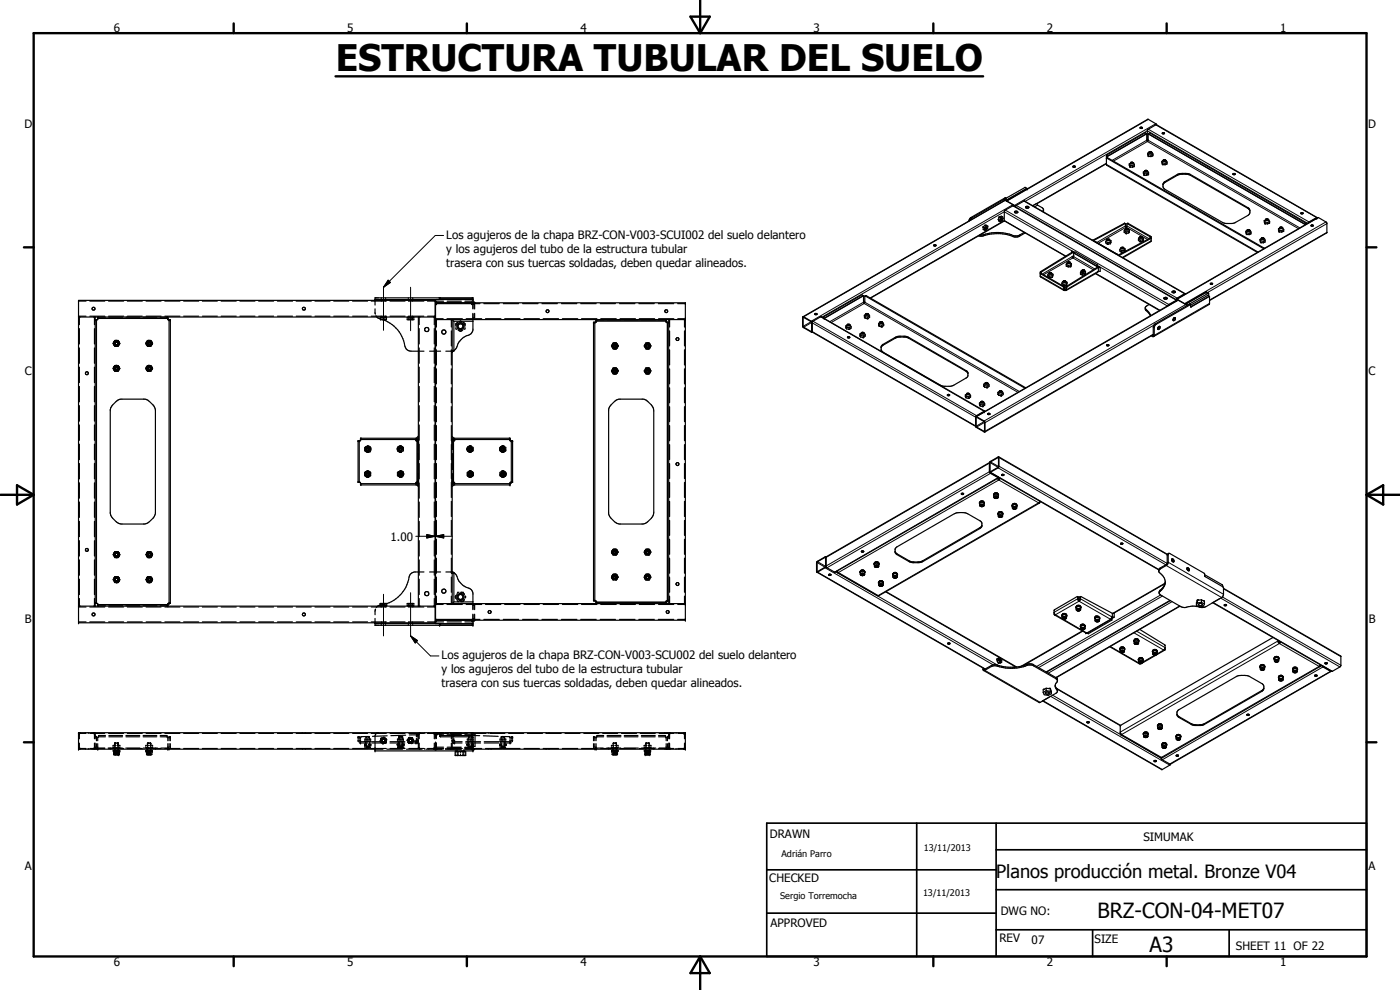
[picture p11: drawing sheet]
<svg xmlns="http://www.w3.org/2000/svg" width="420mm" height="297mm" viewBox="0 0 420 297" stroke-linecap="round" stroke-linejoin="round" font-family="sans-serif">
<defs><g id="words">
<text font-size="11" x="100.7" y="21.2">ESTRUCTURA TUBULAR DEL SUELO</text>
<g font-size="6.3">
<text x="329.4" y="275.4">BRZ-CON-04-MET07</text>
<text x="345" y="285.6">A3</text>
</g>
<text font-size="5.5" x="298.9" y="263.4">Planos producción metal. Bronze V04</text>
<g font-size="3.5">
<text x="34.2" y="9.6">6</text>
<text x="104.2" y="9.6">5</text>
<text x="174.2" y="9.6">4</text>
<text x="244.2" y="9.6">3</text>
<text x="314.2" y="9.6">2</text>
<text x="384.2" y="9.6">1</text>
<text x="7.3" y="38.4">D</text>
<text x="410.6" y="38.4">D</text>
<text x="133.9" y="71.6">Los agujeros de la chapa BRZ-CON-V003-SCUI002 del suelo delantero</text>
<text x="133.9" y="75.8">y los agujeros del tubo de la estructura tubular</text>
<text x="133.9" y="80">trasera con sus tuercas soldadas, deben quedar alineados.</text>
<text x="7.4" y="112.6">C</text>
<text x="410.7" y="112.6">C</text>
<text x="117.2" y="162.2">1.00</text>
<text x="7.4" y="186.9">B</text>
<text x="410.8" y="186.9">B</text>
<text x="132.5" y="197.8">Los agujeros de la chapa BRZ-CON-V003-SCU002 del suelo delantero</text>
<text x="132.5" y="202">y los agujeros del tubo de la estructura tubular</text>
<text x="132.5" y="206.2">trasera con sus tuercas soldadas, deben quedar alineados.</text>
<text x="231" y="251.5">DRAWN</text>
<text x="343.1" y="252.3">SIMUMAK</text>
<text x="7.4" y="261.1">A</text>
<text x="410.7" y="261.1">A</text>
<text x="230.9" y="264.6">CHECKED</text>
<text x="300.3" y="274.5">DWG NO:</text>
<text x="231.3" y="278.3">APPROVED</text>
<text x="299.9" y="282.6">REV</text>
<text x="309.6" y="283.3">07</text>
<text x="328.5" y="283.1">SIZE</text>
<text x="370.9" y="285.1">SHEET 11 OF 22</text>
<text x="34.2" y="289.9">6</text>
<text x="104.2" y="289.9">5</text>
<text x="174.2" y="289.9">4</text>
<text x="244.2" y="289.9">3</text>
<text x="314.2" y="289.9">2</text>
<text x="384.2" y="289.9">1</text>
</g>
<g font-size="2.7">
<text x="234.5" y="257.1">Adrián Parro</text>
<text x="277.2" y="255.3">13/11/2013</text>
<text x="234.1" y="269.7">Sergio Torremocha</text>
<text x="277" y="268.7">13/11/2013</text>
</g>
</g></defs>
<g fill="none" stroke="#000" stroke-width=".35">
<path d="M342.2 38.3l.4-.2 .2 .3-.3 .2zM342.2 38.4h.6M344.5 35.8h.1M344.5 35.8l-36.2 20.9M344.5 35.8l2.7 1.7M301.9 59.5l-10.2 5.9-.5 .7M302 59.5l-.3-.2-10.3 6-.6 1M302 59.5h.1M308.1 56.6l-6.1 3.5M308.1 56.6h.3M308.2 56.6h.1M308.3 56.7l-.7-.5-6.1 3.5-.1 .5"/>
<path d="M308.3 56.7l-6.1 3.5M322 50.1h.7M322 50.1l.2-.3h.4l.1 .3M332.1 49.1l-20.9 12M332.1 47.4l47.2 27.2M332.1 46.5v.3M332.1 46.5l11.7-6.7 .2 .4-11.7 6.7M332.1 46.5l.2 .4M332.1 46.8l.2 .1M332.2 46.8v2.8l45.2 26.1M332.3 47.3l47.2 27.2M332.3 47.3l-.2 .2"/>
<path d="M332.4 46.9l-.1 .5M338.9 49.2l.2 1M338.9 49.2l.2 .4M339.1 50.2h.8M339.1 49.6v.6M339.1 49.6l.8 .1M339.3 48.9l-.4 .3M339.3 49l.3 .1 .5-.1M339.4 48.8l-.1 .5M339.4 48.7l.6 .2-.5 .1zM339.9 49.7v.5M340.1 48.9h.2l.1 .5"/>
<path d="M340.1 48.8v.5M340.4 49.4v.6l-.5 .2M340.4 49.4l-.5 .3M343.1 51.6l.2 .8M343.1 51.6l.3 .5M343.3 52.5l.1 .1M343.4 52.1v.5M343.4 52.6h.2M343.4 52.1l.7 .1M343.5 51.4l-.4 .2M343.6 52.6h.1M343.6 52.6h.5"/>
<path d="M343.6 51.2l-.1 .5M343.7 51.2l.1 .3 .4-.3M343.9 40.1l.2 .1M344.1 40.2l-11.7 6.7M344.1 40.2l.1 1.9M344.1 52.2v.4M344.1 51.1l-.4 .1M344.1 51.1l.2 .3M344.1 51.2h.1M344.3 51.4l.4 .5M344.3 51.4l-.3 .2-.5-.2M344.3 51.4v.3"/>
<path d="M344.4 42v-3l2.7-1.6 48.2 27.9M344.4 42h.1M344.4 42l-.2 .1M344.4 42l.2 .2M344.5 46l.1 .7M344.5 46l.1 .4M344.6 46.8v.1M344.6 46.9l.8 .1M344.6 46.4v.5M344.6 46.4l.8 .1M344.7 51.9v.5l-.6 .2M344.7 51.9l-.6 .3"/>
<path d="M344.7 40.2l-.2 2.2-.3-.3M344.7 40.2l47 27.2M344.7 40.2l.3-.4 47 27.2M344.8 40.1l-.2 .1M345 45.5l-.2 .6M345 45.6l.2 .2 .4-.2M345 45.5l.6 .1M345 45.5v.1M345.4 46.5v.5M345.5 45.5v.1M345.5 45.6h.1M345.6 45.6v.1"/>
<path d="M345.6 45.7l.4 .5M345.6 45.7l-.3 .2-.5-.1-.3 .2M345.6 45.7v.4M346 46.2v.5l-.6 .3M346 46.2l-.6 .3M348.7 48.4l.2 1M348.7 48.4l.2 .5M348.8 40l.2-.2h.4l.1 .2M348.8 40h.7M348.9 49.4h.8M348.9 48.9v.5M348.9 48.9l.8 .1"/>
<path d="M349 55.3l.1 .9 .5 .6 17.5 10 .8 .3 2.5-.2 4.1-2.3a1.39 1.39 0 0 0 0-2.3l-18-10.2-3 .1-4.1 2.4-.4 .9M349.1 48.1v.5M349.1 48.2l-.4 .2M349.1 55.4l.3-.5 3.9-2.3a4.4 4.4 0 0 1 2.9-.3l.9 .2 17.4 10 .6 .9M349.2 48l-.1 .1M349.2 48l.7 .1M349.2 48v.2l.2 .1h.3v-.3M349.7 49v.4M349.9 48.2l.4 .4M349.9 48.1l-.4 .3-.4-.2M349.9 48.1v.5M350.3 48.6v.6l-.6 .2"/>
<path d="M350.3 48.6l-.6 .4M370 52.3a.32 .32 0 0 1 .3-.3 .32 .32 0 0 1 .4 .3M370 52.3h.7M280.2 73.5l.4-.1 .3 .2-.5 .2zM280.2 73.7h.7M295 68.1l.1 .7 .3 .2M295 68.1l.5 .2M295.5 68.3l-.1 .7M295.6 67.6l-.6 .5M295.6 67.6h.3M295.6 67.6l.4 .2M295.8 68.3h.4l-.3 .4-.2-.1z"/>
<path d="M295.9 67.6l.5 .3M296 67.8l-.5 .5M296 67.8l.4 .1M296.4 67.9v.7l-.5 .5-.5-.1M299.6 65.8l.4 .3M299.6 65.8l.2 .5 .4 .2M299.8 65.1l-.2 .7M299.8 65.1l.5 .2M300 66.1l.2 .4M300 65v.1M300 65l-.2 .1M300 65.1l.5-.2 .4 .2"/>
<path d="M300.3 65.3l-.3 .8M300.5 65.5l.3 .3-.5 .3zM300.9 65.1l.2 .4-.3 .8-.6 .2M300.9 65.1l-.6 .2M301.4 66.3l18.4 10.6M301.4 66.3l-40.1 23.2M301.5 60.1l-60.5 34.9M301.6 60.1h-.1M301.6 60.1h.1M301.7 60.1h.1M301.7 60.1l2.5 1.7M302 60.3h.1"/>
<path d="M302 60.1l-.1 .1M302 60.1h.1M302 60.1l.2 .1M302.1 60.3l2.5 1.4 .1 .4 .3-.5 2.4-1.3M302.1 60.1l.1 .1M302.2 60.2l-.2 .1M302.2 60.2h.1M304 61.8l-2.5 1.4-.1 3.1M304 61.7l49.2 28.3M304 61.7v.1M304.2 61.6l.4 .4M304.5 63.7l.3-.2 .6 .2"/>
<path d="M304.5 63.5a.48 .48 0 0 1 .6-.2 .48 .48 0 0 1 .3 .5 .48 .48 0 0 1-.6 .1 .48 .48 0 0 1-.3-.4zM307.4 69.7l-1.4 .8a3.2 3.2 0 0 1-3.1-.3 15 15 0 0 0-8.6 .4l-.2-.1M307.4 60.3h.1M307.4 60.3l48.3 27.8M307.7 69.9l-1.9 1.1-1.3 .1a13.5 13.5 0 0 0-9.8-.2l-1-.1M307.8 62.3l.5-.2 .5 .2M307.9 62a.45 .45 0 0 1 .5-.1 .45 .45 0 0 1 .3 .5l-.7 .1-.2-.3zM311.4 61.6l1.5 .8 .3 .5-.1 .6M311.4 61.6l-.3-.6-1.1 .7M311.4 61.6l-.9 .4M313.2 63l-.3 .4M320 79.3v.5l.6 .3"/>
<path d="M320 79.3l.6 .3M320.4 78.7v.5M320.6 79.6v.5M321.1 78.7l-.2 .2-.4-.2M321.1 78.7l-.4-.2-.3 .2M321.1 78.7l.1 .1M321.2 78.8l-.4 .2-.6-.1-.2 .4M321.2 78.9l.4 .2M321.2 78.8v.4M321.3 79.5v.6M321.3 79.5l-.7 .1M321.4 79.9l-.1 .2"/>
<path d="M321.6 79.1l-.2 .7M321.6 79.1l-.3 .4M321.6 75.3l.4 .2-.4 .2zM322 75.5v.1M322.1 75.7l-9.6 5.9-.1 .4M322.1 75.7h.1M322.1 75.7l-.2-.1-9.7 6.1 .1 1.4 7.1 4.1M322.2 75.7v1.3a.26 .26 0 0 1-.2 .4 .26 .26 0 0 1-.2-.4l.4-.4M322.4 75.9l6.7 4M322.4 75.9l.2-.3 6.8 3.9M322.4 75.9h.1M328.4 72.3l.1 .1"/>
<path d="M328.5 72.4h.1M329.1 79.9l.2 .3M329.3 79.8l.2 .3M329.3 79.8l-.2 .1M329.4 79.5l-.1 .3M329.4 79.5l-.3 .4M331.8 72.5v.4l.6 .4M331.8 72.5l.6 .3M332.2 72l-.4 .5M332.2 71.9l.1 .2M332.2 72v.3M332.3 72.1l.5 .1 .2-.2 .4 .2"/>
<path d="M332.3 71.8v.2M332.4 72.8v.5M332.9 71.8l.1 .5M332.9 71.8l-.7 .1M332.9 71.8l-.2 .3-.4-.1M333.2 73.2l-.8 .1M333.2 72.7v.5M333.2 72.7l-.8 .1M333.4 72.2l-.2 1M333.4 72.2l-.2 .5M335.1 76.2l.2 .1M335.3 76.3h.1"/>
<path d="M335.3 76.3l.1 .1M336.1 74.9v.5l.6 .4M336.1 74.9l.6 .3M336.5 74.4l-.4 .5M336.5 74.4v.1M336.5 74.4v.4M336.5 74.5l.3 .1 .5-.1M336.5 74.3v.1M336.6 74.2l-.1 .2M336.7 75.2v.6M336.9 75.7h.1M336.9 75.7l-.2 .1"/>
<path d="M337.1 74.2v.1M337.1 74.2l.2 .2M337.1 74.2l-.5 .1M337.2 74.3l-.2 .2-.5-.1M337.3 74.5l.3 .2M337.3 74.4v.4M337.4 69.3v.4l.4 .3M337.4 69.3l.6 .3M337.4 75.1v.5M337.4 75.6l-.5 .1M337.4 75.1l-.7 .1M337.5 67l-9.7 5.1"/>
<path d="M337.5 67h.1M337.5 67l.2 .1M337.6 74.7l-.2 .9M337.6 74.7l-.2 .4M337.7 67.1l-9.6 5.1M337.7 67.1l.3 1.1 .3-1.1 6.8 3.9 .2 .5M337.8 70h.1M337.8 70l.2 .1M337.9 68.7l.3-.2 .3 .2-.5 .2zM337.9 68.6l-.1 .5M337.9 68.6h.1M338 69.6v.5"/>
<path d="M338.4 68.6h.1M338.4 67l-.2 .1M338.4 68.6l.2 .1M338.5 67l6.8 3.9 .2 1.4-8.5 5M338.5 67h-.1M338.6 68.7l-.4 .3-.6-.2-.2 .5M338.6 68.8l.4 .2M338.6 68.7v.4M338.7 69.9l-.7 .2M338.7 69.5v.4M338.7 69.5l-.7 .1M339 69l-.3 .9"/>
<path d="M339 69l-.3 .5M341.7 71.7v.5l.5 .4M341.7 71.7l.5 .4M342.1 71.1a.29 .29 0 0 1 .3-.1 .29 .29 0 0 1 .2 .3zM342.1 71.1l-.1 .5M342.2 71l-.2 .1M342.2 72.1v.5M342.7 71l.1 .6M343 72.4l-.8 .2M343 71.9v.5M343 71.9l-.8 .2M343.1 72.1h.1"/>
<path d="M343.1 72.1l-.1 .3M343.2 71.5l-1.4-.3-.1 .5M343.2 71.5l-.1 .6M343.2 71.5l-.2 .4M345.2 71.4l-9.6 5.1M345.2 71.4h.1M345.2 71.4l.2 .1M345.3 71.6l-9.4 5.1M345.4 71.5l-.1 .1M345.4 71.5l.1 .1M373.9 69.4l.2 1M373.9 69.4l.2 .4"/>
<path d="M374.1 70.4h.8M374.1 69.8v.6M374.1 69.8l.8 .2M374.3 69.5v-.5l.2-.1 .6 .1v.5M374.9 70v.4M375 69l-.1 .2-.6-.1M375.1 69.2l-1.2 .2M375.1 69.1l.3 .5M375.4 69.6v.5l-.5 .3M375.4 69.6l-.5 .4M378.2 71.8l.2 1M378.2 71.8l.2 .5"/>
<path d="M378.4 72.8l.7 .1M378.4 72.3v.5M378.4 72.3l.7 .1M378.6 71.4l-.1 .5M378.6 71.4l.2 .3 .7-.1 .2 .5M378.6 71.4l.7 .1M379.1 72.4v.5M379.1 71.4l.2 .1M379.3 71.5v.4M379.3 71.6l-1.1 .2M379.4 66.2l.2 1M379.4 66.2l.2 .4"/>
<path d="M379.6 66.6v.6M379.6 67.2h.8M379.6 66.6l.8 .2M379.7 72.1v.5l-.6 .3M379.7 72.1l-.6 .3M379.8 66l-.4 .2M379.8 65.9l.3 .3 .5-.3M379.8 65.9v.4M380 65.7l-.1 .1 .2 .2 .5-.2M380 65.7l-.2 .2M380 65.7h.5M380.4 66.8v.4"/>
<path d="M380.4 65.7h.1M380.5 65.7l.1 .1M380.6 65.8v.1M380.6 66l.4 .4M380.6 65.9v.4M381 66.4v.5l-.6 .3M381 66.4l-.6 .4M383.7 68.6l.1 .8M383.7 68.6l.2 .5M383.8 69.5l.1 .1M383.9 69.6h.8M383.9 69.1v.5"/>
<path d="M383.9 69.1l.8 .1M384.1 68.2v.5M384.1 68.2l.5-.1 .2 .2-.3 .2zM384.2 68.2h.1M384.7 69.2v.4M384.8 68.2l.1 .1M384.9 68.4l.4 .5M384.9 68.3l-.2 .3-.6-.2-.4 .2M384.9 68.4v.3M385.3 68.9v.5l-.6 .2M385.3 68.9l-.6 .3M390.4 64.1h.7"/>
<path d="M390.4 64.1l.2-.3 .5 .3M391.7 67.4h.1M392 67.2v.1M392 67l-.3 .4M392 67.2l-.3 .2M392 67v.2M393.5 67.6l.4-.1 .3 .2-.6 .2zM393.5 67.8h.6M395.2 65.4l-2.4 1.4M395.3 65.3l-2.5 1.3-.2 .3M395.3 65.3h.1M23.6 90.1h107v96.8h-107z"/>
<path d="M23.6 95.1h107M23.6 94.9h2.2M23.6 90.3h2.2M23.8 95.1v2.3M23.8 98.6v4.6M27 94.9h4.4M27 90.3h4.4M28.4 95.1v2.3M28.4 98.6v4.6M28.6 95.1v86.8M28.6 96.2h.3M28.9 95.9v85.2"/>
<path d="M29.3 95.2v.7h-.7M29.3 95.5h21.1M29.6 95.1v.4M32.6 94.9h4.5M32.6 90.3h4.5M38.2 94.9h4.5M38.2 90.3h4.5M43.8 94.9h4.5M43.8 90.3h4.5M49.5 94.9h4.5M49.5 90.3h4.5M50.1 95.1v.4"/>
<path d="M50.4 95.2v.7h.7v85.2h-.7v.7h-2.3M50.7 95.9v85.2M55.1 94.9h4.5M55.1 90.3h4.5M60.7 94.9h4.5M60.7 90.3h4.5M66.4 94.9h4.5M66.4 90.3h4.5M72 94.9h4.5M72 90.3h4.5M77.6 94.9h4.5M77.6 90.3h4.5"/>
<path d="M83.3 94.9h4.5M83.3 90.3h4.5M88.9 94.9h4.5M88.9 90.3h4.5M94.5 94.9h4.5M94.5 90.3h4.5M100.1 94.9h4.6M100.1 90.3h4.6M105.8 94.9h4.5M105.8 90.3h4.5M111.4 94.9h4.5M111.4 90.3h4.5"/>
<path d="M112.6 90.2v-.8h29.3v3.3M112.6 90.3v1.2M112.6 92.7v1.6M112.6 89.9h29.3M112.8 94.7l.7 .8 .9 .3M114.2 95.1v.8M114.4 89.4v.1M114.4 89.7v.2M114.4 94.9v.1M114.4 95v.2M114.5 90.1v.1M114.5 90.3h.1"/>
<path d="M114.5 95.1v.1M114.7 95.1v.3M114.7 95.7v.2M114.7 95.8l.3 .1M114.8 95.1v.1M115 95.1v.3M115 95.7v.2M115 95.9a9.8 9.8 0 0 1 6.5 7.9l.4 .9 1.1 .6 4.2 .1M115.2 95.2v.7M115.2 95.1v.1M115.5 95.1v.3M115.5 95.7v.2"/>
<path d="M115.6 90.1v.1M115.6 90.3h.1M115.7 89.4v.1M115.7 89.7v.2M115.7 94.9v.1M115.7 95v.2M115.8 95.1v.1M115.9 95.2v.3M115.9 95.7v.2M116 95.1v.8h-1.8v-.7h1.8M117 94.9h4.6M117 90.3h4.6"/>
<path d="M122.5 89.4v.1M122.5 89.7v.2M122.5 94.9v.1M122.5 95v.2M122.6 90.1v.1M122.6 90.3h.1M122.6 95.1v.3M122.6 95.7v.2M122.7 94.9h4.5M122.7 90.3h4.5M122.8 95.1v.8M122.9 95.1h1.2"/>
<path d="M123.1 95.1v.1M123.6 95.1v.4M123.6 95.7v.2M123.8 90.1v.1M123.8 90.3h.1M123.8 95.2v.7M123.9 89.4v.1M123.9 89.7v.2M123.9 94.9v.1M123.9 95v.2M124 95.1v.1M124.2 95.1v.8h-2v-.7h.6"/>
<path d="M125.5 95.1v39.8M125.8 95.1v2.3M125.8 98.6v4.6M128.3 94.9h2.3M128.3 90.3h2.3M130.3 95.1v2.3M130.3 98.6v4.6M130.7 89.9v97.2M130.7 90.8h75v95.3h-75M130.7 95.9h75M130.7 95.6h2.3M130.7 91.1h.1"/>
<path d="M130.9 91.1h13.1M131 90.7v.3M131 95.9v2.2M131 99.3v4.5M131 91h2.1M131.1 90.9l-.1 .1M131.2 90.8l-.1 .1M131.9 89.4v.5M131.9 89.5l.4 .4M132.2 89.9v-.4h9.5v.4M133.1 90.4h-2.1v.2M134.1 95.6h4.7"/>
<path d="M134.2 91h4.3M134.2 90.4h4.3M135.5 95.9v2.2M135.5 99.3v4.5M136.2 96.4l-.5-.5v39M136.2 96.4v8.8l-.6 .1M136.2 96.4h5.7M136.8 97.3v.6M136.8 98.3v.4l.3 .1M136.9 97l-.1 .2M136.9 97.3l-.1 .2M137.2 96.9l-.1 .2"/>
<path d="M137.2 96.9h-.1M137.5 99.1l.3 .1M137.5 96.6l-.3 .3M137.8 99.2h.3M137.8 99.2l.2 .1M137.9 96.5l.3-.2 .3 .2M138.1 99.4h.2M138.3 99.2h.3M138.6 99.2l-.1 .1M138.9 99.1l-.3 .1M138.9 96.6l.3 .3M139.2 96.9l.1 .2"/>
<path d="M139.2 96.9h.1M139.5 97l.1 .2M139.5 97.3l.1 .2M139.5 90.4h2.2v.2M139.6 97.3v.6M139.6 98.3v.4l-.4 .1M139.9 95.6h4.7M141.4 90.8l.2 .1M141.7 90.7v.4l-2.2-.1M141.9 94v5.1l-.2 .5a2.99 2.99 0 0 1-2.1 1.3 5 5 0 0 0-2.6 3.4l-.8 .9M141.9 90.2l.7 .6M141.9 91.4h.2"/>
<path d="M141.9 95.4h.2M142.3 91.4h.1v1.3M142.4 94v1.4h-.1M145.2 91.1h4.6M145.7 95.6h4.6M151 91.1h4.6M151.5 95.6h4.6M156.8 91.1h4.7M157.3 95.6h4.6M162.6 91.1h4.7M163 95.6h4.6M168.5 91.1h4.6"/>
<path d="M168.8 95.6h4.6M174.3 91.1h4.6M174.5 95.6h4.6M178.5 96.7v83.6M178.9 96.3h21M179.1 95.9v.4h20.6v-.4M180.1 91.1h4.6M180.3 95.6h4.6M181.2 95.9h-2.3v.8h-.8v83.6h.8v.8h2.3M182.2 95.9h4.1M185.9 91.1h4.7M186.1 95.6h4.6"/>
<path d="M187.4 95.9h4.1M191.7 91.1h4.7M191.8 95.6h4.7M192.5 95.9h4.1M197.6 91.1h4.6M197.6 95.9h2.3v.8h.8M197.6 95.6h4.6M200.3 96.7v83.6M200.3 96.9h.4M200.7 95.9v85.2M200.9 95.9v2.2M200.9 99.3v4.5"/>
<path d="M203.4 91.1h2.3M203.4 95.6h2.3M205.4 95.9v2.2M205.4 99.3v4.5M241 95.3l2.5 1.3v2.9l-2.4-1.4zM243.4 99.5h.1M243.7 99.6l.1-3.1 2.7-1.5 49.1 28.4M243.7 96.9l-.2-.5-2.6-1.4 .1 3.2 2.5 1.5 .2-.2M243.7 99.6v.1M243.7 99.6l.1 .1M243.8 99.7l49 28.2M244.5 94.3h.7"/>
<path d="M244.5 94.3l.3-.3 .4 .3M247.1 95.1l11.6-6.7 .3 .4-11.7 6.7M247.1 95.1l.2 .4M247.1 95.4h.1M253.9 97.8v.6M253.9 97.8l.3-.3v.4M253.9 97.8l.2 .4M253.9 98.3v.1M253.9 98.3l.2 .4M253.9 98.4h.1M254.1 98.7l.7 .1M254.1 98.2v.5"/>
<path d="M254.1 98.2l.7 .1M254.4 97.3h.5l.1 .6M254.4 97.3l-.1 .4 .7-.1M254.5 97.3h-.1M254.8 98.3v.5M254.8 97.3l.2 .2-.2 .1h-.4v-.3M255 97.5l.4 .5M255.4 98v.5l-.6 .3M255.4 98l-.6 .3M258.5 99.9l.3 .3 .6-.2 .3 .5M258.5 100l-.4 .2M258.5 99.9v.4"/>
<path d="M258.5 99.9h.1M258.6 99.9l.2-.2 .4 .2M258.6 99.9l.2 .2 .4-.2M258.6 99.7l-.1 .2M258.9 88.7l.2 .1M259.1 88.8l.1 2 .2 .3 .2-2.3M259.1 88.8l-11.8 6.7M259.1 99.7l.1 .2M259.2 99.9l.1 .4M259.4 94.6l.2 .9M259.4 94.6l.2 .4M259.5 90.5l-.3 .2"/>
<path d="M259.6 88.8l48 27.7M259.6 95.5l.8 .2M259.6 95v.5M259.6 95l.8 .1M259.6 88.8l.3-.1 47.9 27.7M260 94.1v.3l.5-.2M260 94.1l-.2 .6M260 94.1h.5M260.4 95.1v.6M260.4 94.1l.2 .2M260.5 94.1l.1 .1M260.6 94.3l-.2 .2-.6-.1-.4 .2"/>
<path d="M260.6 94.3v.4M260.6 94.4l.4 .4M261 94.8v.4l-.6 .5M261 94.8l-.6 .3M263.7 97l1.3-.2 .2 .5M263.7 97l.2 .9M263.7 97l.2 .5M263.9 97.9l.8 .2M263.9 97.5v.4M263.9 97.5l.8 .1M264.1 96.6l.5-.1 .1 .2-.3 .2zM264.1 96.6v.6"/>
<path d="M264.1 96.8h.1M264.1 96.6h.1M264.7 96.6l.1 .6M264.7 97.6v.5M265.2 97.3v.4l-.5 .4M265.2 97.3l-.5 .3M314.4 82.5l.6 .3M314.4 82.5v.6l.6 .2M314.8 82l-.4 .5M314.8 82l.2 .2 .6-.1M314.8 82v.4M314.9 81.9l-.1 .1"/>
<path d="M314.9 81.8h.1M314.9 81.8v.1M314.9 81.8h.6M315 82.8v.5M315.5 81.8h.1M315.5 81.8l-.2 .3-.4-.2M315.5 81.8l.1 .2M315.6 82l.4 .3M315.6 82v.4M315.8 83.2l-.8 .1M315.8 82.7v.5M315.8 82.7l-.8 .1"/>
<path d="M316 82.3l-.2 .9M316 82.3l-.2 .4M318.7 85v.5l.6 .2M318.7 85l.6 .3M319.1 84.5l.3 .2 .5-.2M319.1 84.5l-.4 .5M319.1 84.5v.3M319.2 84.2l-.1 .3M319.2 84.2l-.1 .2M319.2 84.2l.6 .2-.3 .2-.4-.2M319.3 85.3v.4M319.3 85.7h.7"/>
<path d="M319.7 87.1l.2 .1M319.7 86.9v.2M319.8 84.3l.1 .2M319.8 86.9h-.3l-.2-.9-6.8-4-.3 .2 6.9 3.9 .2 1h.4M319.9 84.5v.3M319.9 86.9h-.1M319.9 84.5l.3 .2M320 85.2v.5M320 85.2l-.7 .1M320.2 84.7l-.2 1M320.2 84.7l-.2 .5M321.3 80.1h-.7"/>
<path d="M324.3 81.7v.6l.5 .2M324.3 81.7l.5 .4M324.7 81.2v.5l.5 .1M324.7 81.5v.1M324.7 81.3h-.3l-.1 .4M324.7 81.2l.2 .2 .6-.1M324.8 81.1l-.1 .1M324.8 81.1h.7M324.8 81.1l.3 .2 .3-.2M324.8 82.1v.4M324.9 81l-.1 .1M325.4 81v.1"/>
<path d="M325.5 81.1v.5M325.5 81.4l.3 .1M325.6 82.5h-.8M325.6 82v.5M325.6 82l-.8 .1M325.8 81.5l-.2 1M325.8 81.5l-.2 .5M328.7 82.1l19.3 11.1M329.6 81.4l-.2 .3-9.5 5.5M329.6 80.3h.6M329.6 80.3l.3-.2 .3 .2M329.6 80.3v1.1"/>
<path d="M329.8 80.2l-9.6 5.9-.3 1.1M329.8 80.1l-.2-.1-9.6 6-.1 .9M330.2 80.3v1.1h-.6M343.7 92.5l1.6 2.2M344.9 91.4a1.46 1.46 0 0 0-1.2 1.3l1.6 2M347.5 98.8h.1M347.5 98.2l.5-.3a.62 .62 0 0 1-.3 1l-.3-.2zM347.7 98l-.2 .5M347.9 98l-.5 .7M349.3 89.6l.3-.2 .7 .2M349.4 89.3l.6-.1 .3 .4-.7 .2-.3-.3zM350.7 91.6h.1"/>
<path d="M351.8 87.5a.47 .47 0 0 1 .5-.2 .47 .47 0 0 1 .4 .5h-.8zM351.8 87.7l.4-.2 .6 .2M352.1 95.8l-.1 .3M352.1 95.8h.1M352.2 95.4l-.1 .4M352.3 95.4l-.2 .4M352.5 95.3a.45 .45 0 0 1 .2 .6 .45 .45 0 0 1-.7 .2M352.5 95.3l-.3 .1M352.5 95.3l-.5 .8M353 89.8v.1M353 89.8l42.5-24.5 2.7 1.5-.1 3.1-35.1 20.3M353.1 89.8h-.1"/>
<path d="M353.1 90h.3M353.1 89.7l2.6 1.6M353.1 90.2l-2.3 1.4M353.2 90l-2.4 1.4-.3 .3M353.2 90l.1 .1M353.4 90l2.5 1.4 .2 .3M353.4 90l-60.5 35M355.6 88.3l-2.5 1.5M355.7 88.1h.2M355.7 88.1l-2.4 1.4-.3 .3M355.8 91.1l.1 .1M355.8 91.3v.1"/>
<path d="M355.9 91.2l-.1 .1M356.9 91.3l.4 .1M357.2 91.3l.1 .1M357.3 91.4l-10.5 6.1-.4 .7-.2 2.8M357.3 91.4h.1M357.3 92l.2 .1 5.5-3.1-.1 2.4-16.7 9.6M357.3 91.4v.6M357.3 92h.1M357.3 91.9l.1 .1M357.3 91.6l5.3-3 .2 .3-5.4 3.1M362 87.7l-6.2 3.4M362 87.7h.1"/>
<path d="M362 87.7l.7 .3M362 87.7l-6.1 3.5M362.4 87.8l.1-.1v.2M363 88.9l-.3-.1v-.8l-16.2 9.3-.4 .9v2.3l-.3 .1M363.3 85.2l.1-.2 .5 .2M363.3 85.2h.6M23.8 104.4v4.6M23.8 110.2v4.6M23.8 116v4.6M28.4 104.4v4.6M28.4 110.2v4.6M28.4 116v4.6"/>
<path d="M34.3 103.7l.1 .1M34.3 111.2l.1 .1M34.4 102.7a.65 .65 0 0 0 .5 1 .65 .65 0 0 0 .6-1M34.4 110.2l-.1 .6 .3 .3a.66 .66 0 0 0 .8 0 .66 .66 0 0 0 .1-.9M34.4 102.9l.1 .5M34.4 102.2h1.1l.5 .8-.5 .9h-1.1l-.5-.9zM34.4 109.7h1.1l.5 .8-.5 .9h-1.1l-.5-.9zM34.4 102.3l-.1 .1M34.4 109.9h-.1M34.4 103.1a.52 .52 0 0 0 .5 .4 .52 .52 0 0 0 .6-.3M34.5 110.6l.4 .3M34.5 102.7l-.1 .2"/>
<path d="M34.5 110.6l.1 .1M34.6 102.2l.1 .1M34.6 102.2l-.6 .7 .2 .7M34.6 109.7l-.6 .7 .2 .7M34.6 102.2l.2 .1M34.6 103.2l.2 .2M34.6 103.8l.1 .1M34.6 110.7l.4 .3 .3-.2M34.6 111.4h.1M34.6 103.2l.1 .2M34.6 110.5l-.1 .1M34.6 102.3l-.3 .3-.1 .5"/>
<path d="M34.6 109.7l.1 .1M34.7 102.8l-.1 .4M34.7 110.3l-.1 .4M34.7 110.3l-.2 .3M34.7 103.3l.1 .1M34.7 110v.1M34.7 110.8l.3 .2M34.7 109.7l-.1 .1M34.7 103.4h.1M34.7 109.6v.2M34.7 109.9l.1 .1M34.7 110.1a.51 .51 0 0 0-.1 .8 .51 .51 0 0 0 .7 0l.2-.3"/>
<path d="M34.7 110.1h.4l.4 .5M34.8 102.5l-.1 .1M34.8 109.6v.2M34.8 109.6l.9 .4M34.8 109.6l-.2 .1M34.8 110.2h.4M34.8 102.7h.1M34.8 110.2l-.1 .1M34.8 110l-.4 .4 .1 .5M34.8 102.5l.6 .2 .1 .6M34.8 110l.5 .1 .2 .5M34.8 102.2a.82 .82 0 0 1 .9 .5 .82 .82 0 0 1-.3 1"/>
<path d="M34.8 102.4v.1M34.8 109.9v.1M34.8 102.5l-.3 .3M34.8 102.2l-.2 .1M34.9 109.6a.88 .88 0 0 1 .8 .6 .88 .88 0 0 1-.3 1l-.4 .2-.7-.4M34.9 102.2v.1M34.9 102.7l-.3 .1v.5M34.9 102.7l.4 .2M34.9 110.9h.1M34.9 109.9l.1 .1M34.9 102.4l.1 .1M34.9 102.6l.1 .1"/>
<path d="M34.9 102.6l-.1 .1M35 102.5l.5 .5M35 102.5l-.2 .1M35.1 102.2l.6 .3 .2 .6M35.1 103.4h-.2M35.2 102.7h.1M35.2 110.2v.1M35.2 103.4h-.4M35.2 110.9h-.1M35.2 102.7l.1 .2M35.2 110.2l.1 .2M35.3 110.8l-.1 .1"/>
<path d="M35.3 110.4v.3M35.3 110.4v.4M35.3 110.4v.2M35.3 102.9v.4M35.3 103.3l-.1 .1M35.3 110.7l-.1 .2M35.3 103.3h-.1M35.3 103.1l-.1 .3M35.5 110.6l-.1 .1M35.8 110.2l.1 .4M35.8 102.8v.2M35.8 103.1v.2"/>
<path d="M35.8 110.3v.2M35.8 110.6v.2M35.9 110.6l-.1 .3M35.9 103.1l-.1 .3M44 103a.81 .81 0 0 1 1.2-.6 .81 .81 0 0 1-.1 1.4M44.1 103.7l.2 .1M44.1 111.2l.2 .1M44.2 102.7a.65 .65 0 0 0 .6 1 .65 .65 0 0 0 .5-1M44.2 110.2l-.1 .4 .3 .5a.66 .66 0 0 0 .8-.1 .66 .66 0 0 0 .1-.8M44.3 102.3l-.2 .1M44.3 102.2h1l.5 .8-.5 .9h-1l-.5-.9zM44.3 109.9h-.2"/>
<path d="M44.3 109.7h1l.5 .8-.5 .9h-1l-.5-.9zM44.3 110.4l.1 .5M44.4 110.5v.2M44.4 103.1l.1 .3M44.4 110.5v.3M44.4 109.8h.1M44.4 110.4v.2M44.4 102.2l-.5 .5 .1 .9M44.4 102.2l.2 .1M44.4 103.1h.1M44.4 103.8l.1 .1M44.4 110.7l.1 .2"/>
<path d="M44.4 111.4h.1M44.4 102.9v.1M44.4 103.1l.1 .2M44.4 110.4v.1M44.4 110.8l.1 .1M44.4 110.8l.2 .1M44.5 102.2v.1M44.5 103.4h.2M44.5 110v.1M44.5 110.1l-.1 .2M44.5 102.4v.2M44.5 102.6l-.3 .4 .2 .4"/>
<path d="M44.5 102.7l-.1 .4M44.5 102.7l-.1 .3M44.5 102.7h.4l.3 .2M44.5 109.6l.1 .2M44.6 109.6a.92 .92 0 0 0-.6 1.5M44.6 102.4l-.1 .2M44.6 109.6v.2M44.6 109.9l-.1 .3M44.6 103.4h.3M44.7 109.6l.8 .4M44.7 110.1l.4 .1M44.7 109.6v.2"/>
<path d="M44.7 102.2v.1M44.7 102.7h.2M44.7 102.5l-.3 .2a.51 .51 0 0 0 .1 .8 .51 .51 0 0 0 .7-.2v-.4l-.3-.3M44.7 109.9a.56 .56 0 0 1 .5 .7 .56 .56 0 0 1-.7 .4l-.2-.4 .1-.4M44.7 102.4v.1M44.7 102.5h.2M44.8 110.9h.1M44.9 110.2h.1M44.9 102.5l.4 .4-.1 .4M44.9 102.2l.7 .5v.7M45 110.9h-.2M45 103.4h.1"/>
<path d="M45 103.4h-.4M45 110.9h-.5M45 110.2l.1 .1M45 110.2h-.4l-.2 .2M45 110.2l.1 .2M45 110.8v.1M45.1 110.3h.1M45.1 102.8l.1 .2M45.1 103.3l-.2 .1M45.1 110.4l.1 .3M45.1 103.2v.1M45.1 110.7h.1"/>
<path d="M45.1 110.7l-.1 .2M45.1 103.3l-.1 .1M45.1 110.4l.1 .2M45.1 110.5h.1M45.2 102.9l-.2 .5M45.2 103.1l-.1 .2M45.2 110.6l-.3 .4-.4-.1M45.2 110.3v.5M45.2 110.6l-.1 .1M45.5 110.2a.81 .81 0 0 0-1.4-.1 .81 .81 0 0 0 .6 1.3M45.6 102.8v.2M45.6 103.1v.2"/>
<path d="M45.6 103.4h.1M45.6 110.3v.2M45.6 110.6v.2M45.6 110.9h.1M45.6 110.2v.7M125.8 104.4v4.6M125.8 110.2v4.6M125.8 116v4.6M128.9 105.4h3.3M130.3 104.4v4.6M130.3 110.2v4.6M130.3 116v4.6"/>
<path d="M131 104.9v4.6M131 110.7v4.5M131 116.3v4.6M133.8 105.4h1.7M135.5 104.9v4.6M135.5 110.7v4.5M135.5 116.3v4.6M136.2 105.2l-.4 .1M136.2 105.2h.1M183.6 103.5v.2M183.6 103.9v.1M183.6 111.1v.2"/>
<path d="M183.6 111.4v.1M183.9 103.1l1-.2 .4 .5v.2l.1-.1M184 110.4h1l.5 .9-.5 .9h-1l-.5-.9zM184 102.9h1l.5 .9-.5 .9h-1l-.5-.9zM184.1 111.1v.3M184.1 111.4l.2 .2M184.1 111.3h.1M184.1 103.6l.1 .5M184.1 111.1v.2M184.2 104.6v.1M184.2 112.1v.1M184.2 111l-.1 .1"/>
<path d="M184.3 104.1l-.2-.2 .3 .3M184.3 103.5l-.2 .1M184.3 110.8l-.3 .4 .3 .6M184.3 104.3h.4M184.3 110.8h.4l.3 .4M184.3 111.6l.1 .1M184.4 110.9v.1M184.4 110.9l.4 .1M184.4 110.9l-.3 .2M184.4 110.8l.3 .1M184.4 103.4l-.3 .2M184.4 110.4l-.5 .2"/>
<path d="M184.4 104.2h.3M184.4 103.4h.3M184.4 103.3l-.1 .1M184.4 104.2h.2M184.5 110.9h.1M184.5 110.9h.2M184.5 110.9h-.1M184.5 103.4h.2M184.5 103.4h-.1M184.5 103.4h.1M184.6 103.3l.2 .2M184.6 110.4l.5 .1 .2 .6 .1-.1"/>
<path d="M184.7 103.4l.1 .1M184.7 111l.2 .2M184.7 110.4l.2 .1M184.7 102.9l.2 .1M184.7 110.9l.5 .4M184.7 103.4l.3 .2M184.7 111.6l-.3 .1M184.8 111l.1 .4M184.8 103.5l.1 .1M184.8 104.1h-.1M184.8 110.6a.81 .81 0 0 0-1.1 .7 .81 .81 0 0 0 1.2 .8M184.8 111l.1 .5"/>
<path d="M184.8 103.5l.1 .2M184.8 111.7l-.5 .1M184.8 104.1l-.1 .1M184.8 111.5l-.4 .2M184.9 103.6v.2M184.9 103.9l-.1 .2M184.9 112.1l-.2 .1M184.9 103.6v.3M184.9 104.6l-.2 .1M184.9 103.1a.81 .81 0 0 0-1.2 .7 .81 .81 0 0 0 1.2 .7M184.9 111.4v.1M184.9 111.4l-.1 .1"/>
<path d="M184.9 111.5h-.1M184.9 104.1l-.3 .2M185 103.6v.4M185 110.6l.2 .1M185 103.1l.2 .1M185 103.6h.1M185 111.9l-.1 .2M185 111.1h.1M185 111.4l-.2 .4h-.5M185 103.9l-.3 .3M185 111.2v.2M185 103.8h.2"/>
<path d="M185 111.2h.2M185 111.4l-.1 .2M185.1 103.5a.66 .66 0 0 0-.9-.3 .66 .66 0 0 0-.3 .9M185.1 103.5l.1 .3M185.1 103.5h-.1M185.1 111h-.1M185.2 103.8l-.1 .3M185.2 111.3l-.1 .3M185.2 111.3l-.1-.3a.66 .66 0 0 0-.9-.3 .66 .66 0 0 0-.3 .9M185.2 111.9l-.2 .1M185.2 104.4l-.2 .1M185.2 103.6a.6 .6 0 0 0-.7-.3 .6 .6 0 0 0-.5 .5l.4 .5"/>
<path d="M185.3 103.7l.2 .2-.4 .6-.9 .2M185.3 111.3l.2-.1v.2l-.4 .6-.9 .2M185.4 103.5h-.2M185.4 111h-.2M193.5 103.5v.2M193.5 103.9v.1M193.5 111.1v.2M193.5 111.4v.1M193.7 103.1a.9 .9 0 0 1 .9-.2 .9 .9 0 0 1 .6 .7v-.1M193.8 110.4h1l.6 .9-.6 .9h-1l-.5-.9zM193.8 102.9h1l.6 .9-.6 .9h-1l-.5-.9zM193.9 111.3l.2 .4"/>
<path d="M193.9 111.3l.1 .2M194 103.6l.1 .5M194 104l.2 .2M194 103.6l-.1 .2M194 103.4l.5-.1 .3 .2M194 111.1h.1M194 111.5l.6 .1M194 104.6v.1M194 112.1v.1M194 103.5h.1M194 111.1v.2M194 103.5v.1"/>
<path d="M194.1 110.9a.5 .5 0 0 0-.2 .6 .5 .5 0 0 0 .6 .3 .5 .5 0 0 0 .3-.6M194.1 104.3h.2M194.1 103.5l-.1 .1M194.1 111h.1M194.1 111h.5M194.1 110.9l.5 .1M194.1 110.9l-.2 .4M194.1 104.3h.4M194.2 103.3l-.4 .4 .3 .6M194.2 103.4l-.2 .1M194.2 110.4l-.5 .2M194.2 103.4v.1"/>
<path d="M194.2 103.4h.3M194.3 103.4h.1M194.3 103.4h-.1M194.3 103.4h.2M194.3 110.9l-.3 .2M194.4 103.3l.4 .5M194.4 110.4l.6 .3M194.5 104.1l-.2 .1M194.5 110.8l-.5 .1M194.5 103.4l.1 .1M194.5 110.8l.3 .2M194.5 110.8l-.4 .1"/>
<path d="M194.5 111h.1M194.5 110.5a.81 .81 0 0 1 .4 1.4 .81 .81 0 0 1-1.4-.4M194.5 104.1l-.3 .1M194.6 102.9l.1 .1M194.6 110.4l.1 .1M194.6 103.5h.1M194.6 111.6l-.3 .1M194.6 103.5l.1 .5M194.6 103.5l.1 .3M194.6 111l.1 .1M194.6 111v.1M194.6 104.1h-.1"/>
<path d="M194.6 104.2l-.2 .1M194.7 104l-.1 .1M194.7 103.1a.81 .81 0 0 0-1.2 .8 .81 .81 0 0 0 1.3 .6M194.7 103.7h.1M194.7 111.1v.2M194.7 111.1v.3M194.7 104.6l-.1 .1M194.7 111.4v.1M194.7 112.1l-.1 .1M194.7 111l.1 .2M194.7 111.4l-.1 .2M194.7 111.4l-.1 .1"/>
<path d="M194.8 103.5v.1M194.8 104.1l-.2 .1M194.8 103.8l-.2 .4M194.8 111.2l-.2 .6h-.5M194.8 103.1l.2 .1M194.8 110.6l.2 .1M194.8 103.8h.2M194.8 111.2h.2M194.8 111.1h.2M194.8 111.3h.2M194.8 103.8v.1M194.9 103.5h-.1"/>
<path d="M194.9 111h-.1M194.9 103.5a.66 .66 0 0 0-.9-.3 .66 .66 0 0 0-.3 .9M194.9 103.5l.1 .3M195 103.8l-.1 .3M195 111.3l-.1 .3M195 111.3a.66 .66 0 0 0-.7-.7 .66 .66 0 0 0-.6 .7v.3M195 104.4l-.2 .1M195 111.9l-.2 .1M195 110.7l.1 .4 .1-.1M195.1 103.7a.78 .78 0 0 1-.2 .9 .78 .78 0 0 1-.9 .1M195.1 111.3l.1-.1a.93 .93 0 0 1-1.2 1M195.2 103.5h-.2"/>
<path d="M195.2 111h-.2M200.9 104.9v4.6M200.9 110.7v4.5M200.9 116.3v4.6M205.4 104.9v4.6M205.4 110.7v4.5M205.4 116.3v4.6M254.4 101.3h.6M254.4 101.3l.1-.3h.3l.2 .3M258.1 100.2v.7M258.1 100.2l.2 .5M258.1 100.9l.2 .2"/>
<path d="M258.2 100.8l-.1 .1M258.3 101.1l.8 .2M258.3 100.7v.4M258.3 100.7l.8 .1M259.1 100.8v.5M259.7 100.5v.4l-.6 .4M259.7 100.5l-.6 .3M264.4 104.2l.6-.6 3.9-2.3 .9-.2 2.4 .2 17.7 10.1 .6 .6M264.7 103.6l4.5-2.6 2.4-.1 .8 .2 17.7 10.2 .4 .5v1l-.4 .5-4.1 2.4-.9 .2-2.6-.2-17.5-10-.6-.7v-1zM284.3 118.6h.7M284.3 118.6a.32 .32 0 0 1 .4-.3 .32 .32 0 0 1 .3 .3M289.7 118.5l.2 .9"/>
<path d="M289.7 118.5l.2 .4M289.9 119.4l.8 .1M289.9 118.9v.5M289.9 118.9l.8 .1M290.2 118l-.1 .6M290.2 118l.3 .3 .3-.1-.1-.2M290.2 118h.5M290.2 118h.1M290.7 119v.5M290.7 118l.2 .2M290.9 118.2v.4M290.9 118.2l-.2 .2-.6-.2-.4 .3"/>
<path d="M290.9 118.2l.4 .5M291.3 118.7v.5l-.6 .3M291.3 118.7l-.6 .3M295.3 115.3l.2 .9M295.3 115.3l.2 .4M295.5 116.2l.7 .2M295.5 115.7v.5M295.5 115.7l.7 .1M295.6 115.1l-.3 .2M295.6 115l.4 .2 .4-.1M295.6 115v.4M295.7 115h.7"/>
<path d="M295.7 114.9v.1M295.8 114.8l-.2 .2M295.9 114.8l.5 .1M295.9 114.8l-.2 .1M296.2 115.8v.6M296.3 114.8l.1 .6M296.4 114.9v.1M296.4 115l.4 .5M296.8 115.5v.5l-.6 .4M296.8 115.5l-.6 .3M299.5 117.7v.7M299.5 117.7l.4-.2v.4"/>
<path d="M299.5 117.7l.2 .5M299.5 118.4l.2 .2M299.6 118.3l-.1 .1M299.7 118.6l.8 .2M299.7 118.2v.4M299.7 118.2l.8 .1M300 117.3h-.1a.57 .57 0 0 0 1 .2l.2 .5M300 117.3h.1M300 117.3v.2l.3 .1 .3-.3M300 117.3h.6M300.5 118.3v.5M300.5 117.3h.1"/>
<path d="M300.6 117.3l.1 .6M300.6 117.3h.1M301.1 118v.4l-.6 .4M301.1 118l-.6 .3M332.1 103.7h.7M332.1 103.7a.32 .32 0 0 1 .4-.3 .32 .32 0 0 1 .3 .3M345.5 100.8l.7 .2M346.1 100.4l-50.5 29.2M23.8 121.7v4.7M23.8 127.5v4.6M23.8 133.3v4.6M23.8 139.1v4.6"/>
<path d="M28.4 121.7v4.7M28.4 127.5v4.6M28.4 133.3v4.6M28.4 139.1v4.6M33.8 121.5l1.3-1.2 .9-.5h7.4a5.2 5.2 0 0 1 2.9 2.2l.3 .9v31.2l-.7 1.4-1.8 1.6-.7 .1h-7.1l-1.5-.7-1.2-1.3-.5-1.1v-31.2zM107.8 132.2v12.5M108.2 131.9h17.3M109.5 134.2l.9-.5 .8 .5v1.1l-.8 .5-.9-.5zM109.5 135.1l.3 .4M109.5 134.6a.82 .82 0 0 1 1.1-.6 .82 .82 0 0 1 .5 1.1M109.5 134.4v.1M109.5 134.8l.2 .3"/>
<path d="M109.7 134.1l-.1 .1M109.8 134.9l.6 .4M109.9 134.8l.5 .5M109.9 134.7l.1 .2M109.9 134.8l.2 .3 .5-.1M109.9 134.7l.3 .4M110 135.6l.4 .1M110 134.7l-.1 .1M110.1 134.5l-.2 .2M110.1 135l.1 .1M110.1 134.4h.5M110.1 135.6h.2"/>
<path d="M110.1 134.4v.1M110.3 134.4h-.2M110.4 135.6h.2M110.5 133.9l.7 .3 .1 .5M110.5 134.3l.3 .2M110.6 134.4h-.4l-.3 .3M110.6 135.1h-.4M110.6 135.2l-.2 .1M110.6 134.4l.2 .4M110.6 134.3l-.6 .1-.1 .4M110.7 134.2a.67 .67 0 0 0-.9 .2 .67 .67 0 0 0 .1 .9h.8M110.7 134.4l.2 .3"/>
<path d="M110.7 134.6v.2M110.7 135.1l.1 .1M110.7 135.1l-.2 .1M110.8 135l.1 .1M110.8 135.1h-.1M110.8 135l-.1 .1M110.8 134.8l-.3 .3M110.9 134.7l-.1 .3M110.9 134.7v.3M110.9 135.3l.1 .1M111 135.2l.1 .1M111 134.1l.1 .1"/>
<path d="M111 135.4l-.6 .3M111.1 135.3h.1M111.1 135.1l.1 .1M111.2 134.4v.1M111.3 134.9l-.2 .4M119.2 134.6a.92 .92 0 0 0 1.3 1M119.2 134.8h.2M119.2 134.7h.2M119.3 134.2l.9-.5 .9 .5v1.1l-.9 .5-.9-.5zM119.3 134.5h.1M119.4 134.8a.79 .79 0 0 1 .9-.8 .79 .79 0 0 1 .6 1.1M119.4 134.4l-.1 .1"/>
<path d="M119.4 134.8l.1 .3M119.5 134.8h.2M119.5 134.5l.2 .8h.8M119.5 134.1v.1M119.5 134.5h.2M119.7 134.5v.3M119.7 134.8l.1 .3M119.7 134.5l-.2 .2M119.8 134.7v.1M119.8 135.1l.5 .2M119.8 134.5l.2 .6M119.9 134.5h.1"/>
<path d="M119.9 135h.1M119.9 135.6h.2M119.9 135l.1 .1M120 134.4h.4M120 134.4l-.2 .6M120 134.4h.3M120 134.4l-.1 .1M120 134.3l-.2 .1M120.1 134.2h.2M120.1 134.4h-.1M120.2 134.4h.2M120.3 134.3l.3 .1"/>
<path d="M120.4 134.4l.1 .1M120.4 134.3h-.5l-.2 .2M120.5 134.5l.1 .4-.6 .2M120.5 134.4a.5 .5 0 0 1 0 .7 .5 .5 0 0 1-.7 0M120.5 134.2l-.6-.1-.4 .4M120.5 135l-.5 .1M120.6 134.7v.1M120.8 134a.91 .91 0 0 0-1.5 .5M120.8 134.1l.1 .1M121 134.4l.1 .1M124.8 131.5v.1M124.8 131.7v.5h.7"/>
<path d="M125.2 132.2v12.5M125.2 132.5h.4v12h-.4M125.5 131.5h-17.3v.7h-.7v12.5h.7v.8h17.3M125.5 136.1v4.8M125.5 130.9l-.5 .6M125.8 121.7v4.7M125.8 127.5v4.6M125.8 133.3v4.6M125.8 139.1v4.6M130.3 121.7v4.7M130.3 127.5v4.6M130.3 133.3v4.6"/>
<path d="M130.3 139.1v4.6M131 122v4.5M131 127.7v4.5M131 133.4v4.5M131 139.1v4.5M135.5 122v4.5M135.5 127.7v4.5M135.5 133.4v4.5M135.5 139.1v4.5M135.7 136.1v4.8M135.7 131.5h17.4v.7h.7v12.5h-.7v.8h-17.4M135.7 131.9h17.4"/>
<path d="M135.7 131l.5 .5M136.1 132.2v12.5M136.1 132.5h-.5v12h.5M136.4 131.5v.1M136.4 131.7v.5h-.7M140.2 134.7v.1M140.2 134.8h.1M140.2 134.7h.1M140.2 134.8l.3 .6M140.2 134.9h.2M140.2 134.2l.9-.5 .9 .5v1.1l-.9 .5-.9-.5zM140.2 135l.1 .1"/>
<path d="M140.4 135.3l.1 .1M140.4 134.4l-.1 .3M140.5 134.8h.1M140.5 134.7h.1M140.5 135.4l.5 .3 .6-.2M140.5 134.9h.1M140.6 134.7v.1M140.6 134.8l.2 .3M140.6 135l.1 .1M140.7 134.5l.1 .5M140.7 134.6v.3M140.7 134.4l-.1 .3"/>
<path d="M140.7 135.1l.2 .1M140.8 134.2a.65 .65 0 0 1 1 .5 .65 .65 0 0 1-1 .6M140.8 134.4l-.2 .3M140.8 135l.5 .1M140.8 135l.1 .1M140.9 135.1h.1M140.9 134.3h.5M140.9 134.3a.51 .51 0 0 1 .7 .5 .51 .51 0 0 1-.7 .4M140.9 135.1h.4M140.9 134.3l-.2 .1M140.9 135.2h.4M141.2 135.1l.2-.1-.1 .1"/>
<path d="M141.2 133.9h.1M141.3 134.4l.2 .3M141.3 134.4l-.5 .1M141.3 134.4l-.6 .1M141.3 134.4l.2 .2M141.3 134.4l.1 .1M141.5 134.6v.1M141.5 134.6v.3M141.5 134.9l-.2 .2M141.5 134.7v.2M141.6 133.9a.96 .96 0 0 0-1.4 .8M141.8 134.4a.81 .81 0 0 1-.6 1.1 .81 .81 0 0 1-.9-.8"/>
<path d="M141.8 135.3v.1M142 135l-.1 .1M150 134.9h.1M150 134.8h.1M150 134.7h.1M150.1 134.2l.8-.5 .9 .5v1.1l-.9 .5-.8-.5zM150.1 135v.1M150.1 134.8a.81 .81 0 0 0 .6 .7 .81 .81 0 0 0 .9-.4M150.2 135.3l.1 .1M150.3 134.9h.1M150.3 134.8h.1M150.3 134.7h.1"/>
<path d="M150.3 135.4l.6 .3 .5-.2M150.4 134.7v.1M150.4 134.8l.3 .4h.5M150.4 134.7v.2M150.4 134.5v.2M150.6 134.2a.67 .67 0 0 1 1 .5 .67 .67 0 0 1-1 .6M150.6 134.6v.3M150.6 134.5l.1 .5M150.7 135v.1M150.7 134.4h.4M150.7 133.9h.1M150.7 134.3l-.3 .2"/>
<path d="M150.7 134.3h.5M150.7 134.4l-.1 .1M150.8 134.4h.4M150.9 133.9l-.6 .3-.2 .6M151 133.9h.2M151 134.2l-.3 .1M151.1 134.4l.1 .1M151.1 134.3l.1 .1M151.1 134.4l.2 .3M151.2 134.4l.1 .3M151.2 135l-.2 .1M151.2 134.4a.48 .48 0 0 1 .1 .7 .48 .48 0 0 1-.7 0l-.2-.2"/>
<path d="M151.3 134.6v.3M151.3 134.9l-.1 .2h-.5M151.3 134.9l-.4 .3-.2-.1M151.3 134.8h.1M151.3 134.7v.1M151.4 133.9a.92 .92 0 0 0-1.2 .3 .92 .92 0 0 0 .1 1.2M151.7 135.3l-.1 .1M151.8 135l-.1 .1M153.4 132.2v12.5M183.4 121.5l1.2-1.2 .9-.5h7.5a5.2 5.2 0 0 1 2.9 2.2l.3 1.3-.1 31-.6 1.2-1.3 1.2-.9 .4-7.5 .1-1.4-.7-1.4-1.6-.3-.8v-31.2zM200.9 122v4.5M200.9 127.7v4.5"/>
<path d="M200.9 133.4v4.5M200.9 139.1v4.5M205.4 122v4.5M205.4 127.7v4.5M205.4 133.4v4.5M205.4 139.1v4.5M292.8 125.1v2.8M292.8 127.9l.2 .3 2.5 1.4M292.9 125l-.1 .1M292.9 125l2.6 1.5v3.1M292.9 125.2l2.5 1.3v3l-2.5-1.5zM294 120.9l.2 .9"/>
<path d="M294 120.9l.2 .5M294.2 121.8l.8 .2M294.2 121.4v.4M294.2 121.4l.8 .1M294.4 120.6l-.1 .4M294.4 120.6l.2 .2 .5-.2M294.9 120.4l-.5 .2M294.9 120.4l.2 .2M295 121.5v.5M295 120.4l.1 .2M295.1 120.6h.1M295.1 120.6l-.3 .3-.5-.2-.3 .2"/>
<path d="M295.1 120.7l.4 .5M295.1 120.6v.4M295.4 123.5l-2.4 1.4M295.5 129.4l-.1 .1M295.5 121.2v.4l-.5 .4M295.5 121.2l-.5 .3M295.6 123.4l-2.6 1.4-.2 .3M295.6 123.4h.1M296.4 124.3h.7M296.4 124.3l.2-.3 .5 .3M297 138.8l-49.1 28.4M297.1 138.7l2.6-1.4v2.8l-2.4 1.4z"/>
<path d="M299.8 137.1l50.5 29.2M23.8 144.9v4.6M23.8 150.6v4.6M23.8 156.4v4.6M28.4 144.9v4.6M28.4 150.6v4.6M28.4 156.4v4.6M108.2 145.1h17.3M109.4 142.3h.1M109.4 142.2h.1M109.5 142a.9 .9 0 0 0 .2 .9 .9 .9 0 0 0 1 .2M109.5 142h.1"/>
<path d="M109.5 141.7l.9-.5 .8 .5v1l-.8 .6-.9-.6zM109.5 141.9v.1M109.7 142.2l.4 .7 .6-.1M109.7 142.3h.1M109.7 142v.2M109.7 141.6l-.1 .1M109.8 142.2h-.1M109.8 142.2l.1 .3M109.9 142.5l.4 .3M109.9 142.5l.4 .2M109.9 141.6l.5-.2 .6 .3M109.9 142v.5"/>
<path d="M109.9 142.2l.2 .3M109.9 142.3l.2 .2M110 142.1v.1M110 142.1l-.1 .2M110.1 142l-.1 .1M110.1 142.5l.1 .1M110.1 142.5h.1M110.1 143.1h.2M110.2 141.9l-.2 .2M110.2 142.6l.1 .1M110.2 142.6l.2 .1M110.2 141.8l-.4 .4"/>
<path d="M110.2 141.9h.1M110.3 142.6h.1M110.3 141.7l.3 .1M110.3 141.9h.1M110.3 141.8l-.4 .4M110.3 141.8l.2 .1M110.3 141.8l.3 .1M110.3 142.6l.1 .1M110.3 141.8l-.1 .1M110.4 143.1h.2M110.5 142.6h.1M110.5 141.9l.2 .1"/>
<path d="M110.5 142.6l-.1 .1M110.5 142.7l-.2 .1M110.6 141.8l.2 .2v.5l-.5 .2M110.6 141.8l-.9 .2M110.6 141.9l.1 .1M110.6 141.9h.1M110.6 141.8l.2 .1M110.7 142v.1M110.7 141.6h-.6l-.4 .4M110.7 142.3l-.4 .4M110.7 142.1l.1 .2M110.8 142.3l-.2 .2"/>
<path d="M110.9 141.5a1 1 0 0 0-1.4 .4M111 141.7a.85 .85 0 0 1 0 1 .85 .85 0 0 1-1 .3M111 141.6l.1 .1M111.2 141.9v.1M119.3 141.7l.9-.5 .9 .5v1l-.9 .6-.9-.6zM119.4 141.9l-.1 .1M119.4 142.3h.2M119.5 142a.93 .93 0 0 0 1.2 1.1M119.5 142l.1 .1M119.5 141.6v.1M119.6 142.2h.1M119.6 141.9v.7l.3 .3 .6-.1"/>
<path d="M119.6 141.9a.82 .82 0 0 1 1.1-.4 .82 .82 0 0 1 .4 1.2M119.6 141.9l.1 .8M119.7 142.1v.3M119.7 142.2h.1M119.7 141.7l-.1 .2M119.8 142.3l.2 .3M119.9 143.1h.2M120 142.1v.3M120 142.4h.1M120 142.4l.1 .1M120 141.9l-.3 .3 .3 .4M120 141.9l.6-.2 .2 .3v.5l-.5 .2"/>
<path d="M120 142.6l.2 .1M120 141.8l-.2 .4M120 142.6l.6 .1M120 142.7h.2M120 142v.1M120 142.5h.1M120.1 142.5l.2 .1M120.1 142.5l.1 .1M120.1 141.9l-.1 .1M120.1 141.9h.5M120.2 141.8l.5 .1M120.2 141.8l-.2 .1"/>
<path d="M120.2 141.8l.3 .2M120.3 141.9h-.2M120.3 142.6l-.1 .1M120.4 141.9h.2M120.5 141.6l-.8 .1M120.5 142h.1M120.5 142.5l-.2 .1M120.6 141.9l.1 .2M120.6 142.5h.1M120.6 142.5l-.2 .1M120.6 142.5l-.3 .2M120.7 142.1l.1 .2"/>
<path d="M120.7 142.1l.1 .1M120.8 142.3l-.1 .1M120.8 141.6l.1 .1M120.8 142.2l-.2 .3M120.9 141.5a.94 .94 0 0 0-1.4 .5M121 141.9l.1 .1M124.8 145.4v.1M125.1 145.5l.4 .5M125.5 142.1v39.8M125.5 144.7h-.7v.5M125.8 144.9v4.6M125.8 150.6v4.6"/>
<path d="M125.8 156.4v4.6M130.3 144.9v4.6M130.3 150.6v4.6M130.3 156.4v4.6M131 144.7v4.6M131 150.4v4.6M131 156.1v4.6M135.5 144.7v4.6M135.5 150.4v4.6M135.5 156.1v4.6M135.7 142.1v39l.5-.5M135.7 144.7h.7v.5"/>
<path d="M135.7 145.1h17.4M136.2 145.5l-.5 .5M136.4 145.4v.1M140.2 141.7l.9-.5 .9 .5v1l-.9 .6-.9-.6zM140.2 142.5l.1 .1M140.4 142.7l.1 .2M140.5 142.9l.9 .2M140.7 142.6l.3 .1M140.7 142.3v.2M140.7 142.2v.1M140.7 142v.3M140.7 141.4a.9 .9 0 0 1 1.3 1"/>
<path d="M140.7 142h.1M140.7 142.5l.3 .1M140.7 142.4l.1 .1M140.8 142.5l.1 .1M140.8 141.6l.7 .1 .3 .5M140.9 141.4h.1M140.9 141.9h.1M140.9 142.6h.1M140.9 141.9h.4M141 141.7l.6 .3M141 142.6l.3 .1M141 142.7h.2"/>
<path d="M141.1 142.6h.2M141.1 141.9l-.4 .1M141.2 141.4h.1M141.3 141.9l.1 .2M141.3 141.9l.2 .5M141.3 142.5v.1M141.3 141.9h-.4M141.3 142.7h-.1M141.3 142.6v.1M141.5 142.6l-.2 .1M141.5 142.4l-.1 .1M141.5 142.4l-.2 .2"/>
<path d="M141.5 142.6l-.3 .1M141.5 142.2v.2M141.6 142.1l-.1 .5M141.6 142.2v.2M141.6 142.2l-.6-.5a.52 .52 0 0 0-.4 .5 .52 .52 0 0 0 .4 .5M141.6 142.3h.2M141.6 142.2h.2M141.7 142.4l-.4 .5-.5-.1M141.8 142.2l-.1 .2M141.8 142.4l-.3 .2M141.8 142.7v.2M141.9 142a.81 .81 0 0 0-1.4-.3 .81 .81 0 0 0 .4 1.3"/>
<path d="M141.9 142.4h.1M141.9 142.3h.1M141.9 142.2h.1M142 142.5l-.1 .1M142 142.4l-.4 .6M150.1 141.7l.8-.5 .9 .5v1l-.9 .6-.8-.6zM150.1 142.5v.1M150.1 141.9a.81 .81 0 0 0 .6 1.1 .81 .81 0 0 0 1-.7M150.2 142.7l.1 .2M150.5 142.3l.2 .2M150.5 142.3l.1 .1M150.5 142.2v.1"/>
<path d="M150.6 141.6h.6l.3 .4M150.6 142h.1M150.7 142.5l.1 .1M150.7 142.5l.1 .2M150.7 142.6h.2M150.7 141.4h.1M150.7 141.4h.5M150.7 141.4l-.3 .1M150.8 142.6l.1 .1M150.9 142.6l-.1 .1M151 141.4h.2M151 141.7l.2 .1"/>
<path d="M151 141.9h.2M151 142.6l.2-.1zM151.1 141.9h-.4l-.2 .4M151.1 141.9l.2 .3M151.1 141.9l-.5 .1M151.1 141.9h.1M151.2 141.9l.1 .2M151.2 141.4l.4 .2 .2 .6M151.2 142.7h-.2M151.2 142.5v.1M151.2 142.6l-.3 .1M151.2 142.1h.1"/>
<path d="M151.3 141.9l.1 .5-.4 .3M151.3 142.1l-.1 .4M151.3 141.9l-.3-.2a.52 .52 0 0 0-.6 .5 .52 .52 0 0 0 .6 .5M151.3 141.9l.1 .1M151.3 142.1v.2M151.4 142h.1M151.4 142l.1 .2M151.5 142.2v.1M151.5 142.3h.1M151.5 142.2h.1M151.5 142.3l-.2 .3M151.5 141.7l.2 .6"/>
<path d="M151.5 142l.1 .2M151.6 142.2l-.4 .7-.6-.1M151.7 142.7l-.1 .2M151.7 142h.1M151.7 142.3h.1M151.7 142.2h.1M151.8 142.5l-.1 .1M151.8 142.5a.93 .93 0 0 1-1.4 .5M151.8 142.2v.1M151.8 142.3v.2M200.9 144.7v4.6M200.9 150.4v4.6"/>
<path d="M200.9 156.1v4.6M205.4 144.7v4.6M205.4 150.4v4.6M205.4 156.1v4.6M288.5 148.1h.7M288.5 148.1l.2 .3 .4-.1 .1-.2M294.1 150.8l-.1 .1M294.2 150.5a.63 .63 0 0 1 1 0M294.3 150.4v.1M294.4 150.6l-.3 .2M294.4 150.6h.6M294.4 150.7l-.3 .1"/>
<path d="M294.4 150.7h.6M294.6 151.5v.4M294.7 157.7l-.6 .6-17.7 10.2-2.1 .1-1.2-.2-3.9-2.2-.6-.7M294.8 151.5l-.5 .2 .3 .2M294.8 151.5l.2 .1-.1 .2M294.8 151.5l-.2 .1M294.9 151.6v.2M294.9 151.8l-.3 .1M295 150.7l.3 .3v.6a.77 .77 0 0 1-1.3 .1l.1-.9M295 150.6l.4 .3M295.1 150.4v.1M295.1 151.9h.1"/>
<path d="M295.1 150.5h.1M295.2 150.5a.7 .7 0 0 0-.8 0 .7 .7 0 0 0-.4 .7M295.2 150.5l.2 .5M295.4 150.9v.1M295.4 151l-.1 .2M297 141.5l.1-2.9 2.7-1.5v3l-2.7 1.6M297 141.5l.3 .5 2.4 1.3M297 141.5v.1M297 141.7h.1M297.1 141.7l50.7 29.3M297.2 141.8l2.4 1.4M298.2 148.5l.1 .3"/>
<path d="M298.4 148.1h.1M298.4 148.3l-.2 .2M298.7 149.1l.6 .1-.2 .2M298.7 149.1l-.1 .1 .2 .2M298.8 149.4h.3M298.8 149.1v.3M299.1 149.1h-.3M299.1 149.1v.3M299.2 148.2l.3 .3 .1 .6a.75 .75 0 0 1-1.3 .1v-.7l.2-.2M299.2 148.2l-.7 .1M299.2 148.2l-.8 .1M299.2 148.2l.4 .2"/>
<path d="M299.3 148h.1M299.4 148l-.7-.1-.2 .1M299.4 148v.1M299.4 148.1l.3 .4M299.4 148.1l-.8-.1-.3 .2-.1 .4M299.4 143.5l.4 .5M299.5 143.4l.3 .4M299.7 148.5l-.1 .3M299.7 148.4v.2M299.8 143.3l-49.2 28.4-2.4-1.4-.3-.5M299.8 153.7l-.3 .4 .1 .3M299.8 143.8v.2"/>
<path d="M299.8 153.7l-.1 .1M299.8 153.7l.8-.1 .4 .6M299.8 143.3h-.1M299.8 153.6v.1M300 143.4l-.2 .4M300.1 153.8l-.6 .4M300.1 153.8h-.2M300.1 154.7h.1M300.2 154.7v.4M300.2 143.5l-.4 .5M300.3 153.8l.6 .4v.7l-.4 .3-.9-.2v-.8l.2-.3M300.3 154.7l.2 .3"/>
<path d="M300.3 154.7h-.3l.2 .4M300.3 154.7h-.1M300.3 153.8l.7 .4M300.3 153.8h-.2M300.5 154.8v.2M300.5 155l-.3 .1M300.6 142.4a.32 .32 0 0 0 .4 .3 .32 .32 0 0 0 .3-.3M300.6 142.4h.7M300.6 153.6v.1M300.7 153.7h-.9M301 154.2l-.1 .2M303.9 151.3l.4-.3 .7 .3"/>
<path d="M304 151.3h.1M304.1 151.2v.1M304.2 151.4l-.5 .4M304.2 151.4h.5M304.2 151.4l-.4 .4v.6a.75 .75 0 0 0 1.3 0v-.6l-.4-.4M304.2 152.6l-.1-.2 .2-.2 .4 .1 .1 .1-.2 .2M304.2 152.6h.4M304.2 152.3v.3M304.3 152.3h.3v.3M304.4 151.4h.2M304.7 151.4l.5 .4M304.9 151.2v.1"/>
<path d="M304.9 151.3h.1M305 151.3a.68 .68 0 0 0-.9-.1 .68 .68 0 0 0-.3 .8M305 151.3l.2 .2-.1 .5M312 150.9l-48.1 27.8h-.7l-11.9-6.9M312.1 150.4l-.4 .5h.2M312.1 150.4l-.2 .5M23.8 162.2v4.6M23.8 168v4.6M23.8 173.8v4.6M23.8 179.6v2.3M28.4 162.2v4.6M28.4 168v4.6"/>
<path d="M28.4 173.8v4.6M28.4 179.6v2.3M34.2 173.4l.8-.4 .8 .5M34.2 173.4h.1M34.2 165.9h.1M34.3 174.6l.1 .1M34.3 167l.1 .1M34.4 166.1a.65 .65 0 0 0 .5 1 .65 .65 0 0 0 .6-1l-.1 .1M34.4 173.6l-.1 .6 .3 .3a.59 .59 0 0 0 .8 0 .59 .59 0 0 0 0-.8M34.4 165.5h1.1l.5 .9-.5 .9h-1.1l-.5-.9zM34.4 173.1h1.1l.5 .8-.5 .9h-1.1l-.5-.9zM34.4 173.2l-.1 .1"/>
<path d="M34.4 165.7l-.1 .1M34.5 173.7l.3-.3 .6 .3M34.5 166.2a.53 .53 0 0 0 .1 .6 .53 .53 0 0 0 .7 .1M34.5 174l.1 .1M34.6 166.2l.1 .6h.3M34.6 174.1l.1 .1M34.6 173.8l-.1 .2M34.6 174.8h.1M34.6 166.3v.3M34.6 167.2l.1 .1M34.6 166.3v.2M34.6 166.3h.1"/>
<path d="M34.7 166.7l.3 .1M34.7 174.2l.4 .1M34.7 166.7l.2 .1M34.7 174.2l.3 .1M34.7 173.7l-.1 .1M34.7 173.1h-.1M34.7 165.5l-.1 .1M34.7 166v.2M34.7 166l.6 .2M34.7 166.1l-.1 .2M34.8 165.5l-.6 .4M34.8 173.6h.1"/>
<path d="M34.8 173.6h-.1M34.8 174.3h.3M34.8 173.1l.8 .3M34.9 174.4h.1M34.9 166l-.2 .1M35 166l.3 .2M35.1 174.3h.1M35.2 173.6v.1M35.2 166.7h.1M35.2 173.6h-.5l-.1 .5M35.2 174.2l-.1 .1M35.2 173.6l.1 .1"/>
<path d="M35.3 166.2h.1M35.3 174.1v.1M35.3 174.4h-.2M35.3 165.5l.5 .5M35.3 174.2h-.1M35.3 173.7v.3M35.3 166.2l.1 .3M35.3 166l-.5-.1-.3 .3M35.3 166l.1 .2M35.3 166.1l-.3-.2-.5 .3M35.3 166.2v.1M35.3 173.7v.2"/>
<path d="M35.3 173.7v.1M35.3 166.3l-.1 .5h-.2M35.3 173.9v.1M35.3 173.8l-.1 .4M35.3 166.4l.1 .1M35.3 174v.2M35.4 166.5l-.4 .3M35.4 173.7h.1M35.4 166.2h.1M35.4 166.7l-.1 .1M35.4 166.2l.1 .2M35.4 166.5l-.1 .1"/>
<path d="M35.4 173.8a.49 .49 0 0 0-.8-.2 .49 .49 0 0 0 .3 .8M35.4 173.8l-.1 .4M35.5 166.2l-.2 .7M35.5 173.7l-.1 .5-.5 .3M35.5 173.5h-.2M35.5 166h-.2M35.5 173.6h-.1M35.5 166l-.1 .1M35.6 165.9l.2 .4-.2 .6M35.6 173.7h-.1M35.6 166.2h-.1M35.6 165.9a.82 .82 0 0 0-1.1-.1 .82 .82 0 0 0-.3 1"/>
<path d="M35.6 173.4l.1 .2M35.7 173.6a.8 .8 0 0 1-.3 1 .8 .8 0 0 1-1.1-.2M35.7 173.4h-.2M35.7 165.9h-.2M35.7 173.4l-.1 .1M35.8 173.5h.1M35.8 173.5h-.2M35.8 173.5v.1M35.8 166h-.2M35.8 165.9l-.2 .1M35.8 166v.1M35.8 173.6h-.1"/>
<path d="M35.8 173.6a.93 .93 0 0 1-.9 1.2M35.8 166.1h-.1M35.8 166.1l.1 .2M35.8 166.2v.5M35.8 173.7v.2M35.8 174v.2M35.9 166.5l-.3 .6-.6 .2M44 173.8a.81 .81 0 0 0 .7 1 .81 .81 0 0 0 .9-.8M44 173.4l.9-.4 .7 .5M44 165.9h.1M44 173.4h.1M44.1 165.9a.81 .81 0 0 0 .4 1.3 .81 .81 0 0 0 1.1-.7"/>
<path d="M44.1 167l.2 .1M44.1 174.6l.2 .1M44.2 166.1a.63 .63 0 0 0 .5 1 .63 .63 0 0 0 .5-.9M44.2 173.6l-.1 .4 .3 .5a.66 .66 0 0 0 .8-.1 .66 .66 0 0 0 .1-.8l-.1 .1M44.3 165.7l-.2 .1M44.3 165.5h1l.5 .9-.5 .9h-1l-.5-.9zM44.3 173.2l-.2 .1M44.3 173.1h1l.5 .8-.5 .9h-1l-.5-.9zM44.4 166.4v.2M44.4 173.6a.5 .5 0 0 0 0 .7 .5 .5 0 0 0 .6 0 .5 .5 0 0 0 .2-.6M44.4 166.2v.4M44.4 173.7v.3"/>
<path d="M44.4 166.2v.1M44.4 173.9l.1 .3M44.4 166.6l.1 .2M44.4 167.2l.1 .1M44.4 174.1l.3 .2M44.4 173.8v.4M44.4 174.8h.1M44.4 166.3v.1M44.4 173.5l-.1 .2M44.4 174.2l.2 .1M44.5 166.8h.3M44.5 173.7l-.1 .1"/>
<path d="M44.5 173.6l-.1 .2M44.5 165.5l-.1 .1M44.5 173.1h-.1M44.6 166l-.1 .2M44.6 165.5l-.6 .4M44.6 166l.5 .2M44.7 166l-.3 .4M44.7 174.3h.2M44.7 173.5h.2M44.7 173.5l.2 .1M44.7 173.5l-.2 .2M44.7 173.5v.1"/>
<path d="M44.8 166.8h.1M44.8 166l.3 .2M44.9 173.5l.1 .1M44.9 173.6h.1M44.9 173.4l-.5 .1M45 166.8h-.2M45 173.7l.2 .3M45 166.7l-.2 .1M45 173.6l.2 .2M45.1 166.2h.1M45.1 165.5l.5 .5M45.1 166.2l.1 .1"/>
<path d="M45.1 173.5l.1 .2M45.1 166.1a.51 .51 0 0 0-.7 0 .51 .51 0 0 0-.1 .6 .51 .51 0 0 0 .7 .2M45.1 174v.2M45.1 174.2l-.5 .1 .1 .1M45.1 174.1l-.4 .3M45.1 173.5l-.7 .1M45.1 166l-.5-.1-.3 .3M45.1 166l.1 .2M45.1 166.1l.1 .1M45.1 166.4l.1 .1M45.2 166.3v.2M45.2 166.4l-.1 .2"/>
<path d="M45.2 174l-.1 .2M45.2 166.5l-.2 .3M45.2 166.2l.1 .4-.3 .3M45.2 166.2l-.2 .6M45.2 173.7h.1M45.2 173.5h-.1M45.2 166h-.1M45.2 173.3l.2 .1M45.3 173.6h-.1M45.3 166l-.1 .1M45.4 173.7l-.1 .4-.5 .3M45.4 166.2h-.2"/>
<path d="M45.4 173.4l.1 .2M45.5 173.4h-.1M45.5 165.9h-.1M45.5 173.6l.1 .4M45.5 173.4l-.1 .1M45.5 165.9l-.1 .1M45.6 166v.1M45.6 173.5v.1M45.6 173.5h-.1M45.6 166h-.1M45.6 166.2v.2M45.6 166.5v.2"/>
<path d="M45.6 173.7v.2M45.6 174v.2M45.6 166.1a.93 .93 0 0 1-.9 1.2M45.6 173.6a.91 .91 0 0 1-.9 1.2M45.6 173.6h-.1M45.6 166.1v.4M125.8 162.2v4.6M125.8 168v4.6M125.8 173.8v4.6M125.8 179.6v2.3M127.2 171.6h-2.9l-.7 .3-.6 .7a10.4 10.4 0 0 1-7.5 8.7M128.9 171.6h3.3"/>
<path d="M130.3 162.2v4.6M130.3 168v4.6M130.3 173.8v4.6M130.3 179.6v2.3M131 161.8v4.5M131 167.5v4.5M131 173.1v4.6M131 178.9v2.2M133.8 171.6h1.7M135.5 161.8v4.5M135.5 167.5v4.5M135.5 173.1v4.6"/>
<path d="M135.5 178.9v2.2M135.6 171.6l.1 .1M135.7 171.7h.1M135.8 171.7h.2M135.8 171.7h.1M135.9 171.7l.3 .1v8.8M136 171.7a2.73 2.73 0 0 1 1.5 2.2 5.2 5.2 0 0 0 3.4 2.6l.7 .6 .3 .8v5M136.7 179v.2M136.7 179.4l.1 .1M136.8 178.7v.3M136.8 179.2v.3M136.8 179.5l.2 .3"/>
<path d="M136.8 178.7l-.1 .2M137 178.4l-.2 .3M137.8 177.7h-.4l-.2 .4M138.2 177.7h.5M138.6 177.7l.2 .1M138.8 177.7l.3 .1M139 178l.2 .1M139.1 178l.1 .1M139.2 178.1l.2 .3M139.4 179.8l-.2 .3M139.6 178.8l.2 .3-.2 .4M183.6 165.8l.4 .7"/>
<path d="M183.6 165.4v.5M183.6 173l.1 .5M183.8 173.7l.2 .2M183.9 172.5l-.3 .6M183.9 173.5a.67 .67 0 0 1 .6-1 .67 .67 0 0 1 .6 1M183.9 165l.1 .1M183.9 172.5l.1 .1M184 173.1l.2 .5M184 172.3h1l.5 .9-.5 .8h-1l-.5-.8zM184 164.8l-.5 .9 .5 .8h1l.5-.8M184 164.8h1l.5 .9M184 165.9l.1 .1"/>
<path d="M184.1 165.2v.1M184.1 164.8v.2M184.1 164.8l-.5 .8M184.1 172.7v.1M184.1 172.4v.1M184.1 173l.1 .6M184.1 172.4l-.2 .1M184.1 165.4v.5M184.1 165.7v.1M184.1 165.8l.1 .1M184.1 173.3l.5 .3M184.1 165.8l.2 .2"/>
<path d="M184.1 165.4l-.1 .5M184.1 173.2h.1M184.1 165.1a.65 .65 0 0 1 .8 .1 .65 .65 0 0 1 .2 .8M184.1 165.1l-.3 .5 .1 .4M184.1 172.5l-.4 .6M184.1 165.1l.1 .1M184.1 172.5h.9M184.2 164.9a.81 .81 0 0 0-.3 1.3 .81 .81 0 0 0 1.3-.1M184.2 165.1v.1M184.2 172.6v.2M184.2 172.3v.2M184.2 172.3l-.1 .1"/>
<path d="M184.2 172.8l-.1 .2M184.2 165.5l-.1 .2M184.2 165.2h.1M184.2 164.9a.79 .79 0 0 1 .9 0 .79 .79 0 0 1 .4 .8M184.2 165.2l-.1 .2M184.3 172.9l-.1 .5M184.3 165.1v.1M184.3 172.7l-.3 .3M184.3 172.6v.1M184.3 172.8l-.2 .3M184.3 172.7h.1M184.3 165.3l.5 .1"/>
<path d="M184.3 165.3l-.2 .4M184.3 165.2h.4M184.3 172.7l.5 .1M184.3 172.7l-.1 .1M184.3 166h.4M184.3 166l.1 .1M184.4 165.3l-.2 .1M184.4 172.3h-.2M184.4 173.5l.2 .1M184.4 165.2h.3M184.4 165.2l-.3 .2M184.4 165.3h.1"/>
<path d="M184.5 172.7l.3 .1M184.5 165.3h-.1M184.6 172.8h-.3M184.6 172.8h.1M184.6 164.9h-.4M184.6 172.3l.6 .3 .3 .6M184.6 173.5v.1M184.6 165.3l.2 .1M184.7 172.8h-.3l-.3 .3M184.7 172.8l.1 .1M184.7 165.2l.3 .4M184.7 172.3l.2 .1"/>
<path d="M184.7 164.8l.2 .1M184.7 166l-.1 .1M184.8 172.8l.2 .3-.1 .4-.7 .1M184.8 172.9l.1 .2M184.8 165.4l.1 .1M184.8 172.9l.1 .1M184.8 165.4h.1M184.9 165.9l-.2 .1M184.9 165.5v.3M184.9 173.3l-.3 .3M184.9 174h-.2M184.9 165.5v.2"/>
<path d="M184.9 166.5h-.2M184.9 173v.1M184.9 165.6h.1M184.9 165.8v.1M184.9 173.1v.3M184.9 165.7v.2M184.9 173.1l-.2 .4M184.9 165.7v.1M185 172.5l.3 .8-.5 .6M185 172.5h.2M185 165h.2M185 165.6l-.3 .6-.6-.3"/>
<path d="M185.2 173.8l-.2 .1M185.2 166.3l-.2 .1M185.5 165.7v.1M185.5 173.2v.1M193.4 165.8l.4 .7M193.5 165.4v.5M193.5 173v.5l.3 .4M193.7 172.5l-.3 .6M193.7 165l.1 .1M193.7 172.5l.1 .1M193.8 165.1a.81 .81 0 0 0 .2 1.3 .81 .81 0 0 0 1.1-.7M193.8 165.1l.1-.3-.5 .8"/>
<path d="M193.8 165.5v.4M193.8 173.1v.3M193.8 172.3h1l.6 .9-.6 .8h-1l-.5-.8zM193.8 164.8h1l.6 .9-.6 .8h-1l-.5-.8zM193.8 164.9l.1 .1M193.8 165.9l.2 .2M193.8 172.4l.1 .1M193.8 173.4l.2 .2M193.9 165.2l.1 .1M193.9 172.7l.1 .1M193.9 172.4l.1 .1M193.9 172.4l-.2 .1"/>
<path d="M193.9 165.8l.1 .1M193.9 172.3v.1M193.9 172.8l-.1 .3M194 165.5v.4M194 165.5l-.1 .2M194 165.1l-.3 .3v.6M194 165.1v.1M194 172.3v.2M194 173.4h.1M194 172.8l-.2 .3M194 173.4l.2 .2M194 165.9v.1"/>
<path d="M194 164.9l.4-.1 .6 .3M194 172.6v.2M194 165.4v.5M194 165.4l.5-.1 .2 .2M194 165.4v.1M194 165.2h.1M194 172.7h.1M194 166h.2M194 165.4h.1M194 165.9l.1 .1M194.1 165.2h.5l.2 .5M194.1 172.7l.7 .2"/>
<path d="M194.1 165.1v.1M194.1 165.2l-.3 .3M194.1 172.6v.1M194.1 172.7l-.2 .1M194.1 173.5l.2 .1M194.1 165.4l.2-.2 .4 .3M194.1 165.4l-.1 .1M194.1 165.1a.64 .64 0 0 1 .7 .2 .64 .64 0 0 1 .1 .7M194.1 172.6a.66 .66 0 0 1 .8 .2 .66 .66 0 0 1 0 .7M194.1 172.7h.4l.3 .5M194.1 172.6l-.4 .3v.6M194.1 165.1h-.1"/>
<path d="M194.1 165.2l.5 .1M194.1 172.7h.1M194.2 172.8h-.2v.6M194.2 172.3h-.2M194.2 166h.3M194.2 172.8h-.1M194.3 173.6h.1M194.4 172.8h.1M194.4 172.3l.6 .3 .2 .7M194.5 172.8l-.5 .2v.4M194.5 172.8l.1 .1M194.5 173.5l-.3 .1"/>
<path d="M194.6 172.3l.1 .1M194.6 164.8l.1 .1M194.6 172.9l.1 .4-.2 .2M194.6 165.9v.1M194.6 166h-.4M194.6 173h.1M194.6 173.4l-.1 .1M194.6 172.9l.1 .1M194.6 165.4l.1 .2M194.7 173v.4M194.7 165.9l-.1 .1M194.7 165.5v.4"/>
<path d="M194.7 174h-.1M194.7 165.8v.1M194.7 166.5h-.1M194.7 165.4a.51 .51 0 0 1 0 .6 .51 .51 0 0 1-.6 .1l-.3-.2M194.7 165.7v.2M194.8 173l-.2 .6h-.5l-.3-.2M194.8 172.5h.2M194.8 165h.2M195 172.7a.82 .82 0 0 0-1.4 .2 .82 .82 0 0 0 .9 1.1M195 173.8l-.2 .1M195 166.3l-.2 .1M195.1 165.3l.1 .5"/>
<path d="M200.9 161.8v4.5M200.9 167.5v4.5M200.9 173.1v4.6M200.9 178.9v2.2M205.4 161.8v4.5M205.4 167.5v4.5M205.4 173.1v4.6M205.4 178.9v2.2M245.1 171.6h.1M245.1 171.7l50.5 29.1M245.2 168.5l2.4-1.4h.3l-.1 3.1-2.5 1.5-.2-.2zM245.3 168.6l2.5-1.3-.1 2.8-2.3 1.4z"/>
<path d="M247.8 167l.1 .1M247.9 167.2v.1M248.7 172.4h.7M248.7 172.4l.3 .3 .4-.3M251.2 171.4l.2 .4M251.2 171.3l.4 .5h-.2M258.1 171.9h.1M258.3 171.2a.77 .77 0 0 1 1.3 .5M258.3 171.2l-.2 .7M258.4 171.2l.5-.2 .5 .2M258.4 171.2h-.1M258.4 171.1l-.1 .1"/>
<path d="M258.5 165.4l.4 .3 .3-.3M258.5 165.4h.7M258.5 172.3l.3-.1 .4 .2-.6 .1zM258.7 172.2l.2 .1M258.9 171.3l.6 .4v.7l-.2 .2a.74 .74 0 0 1-1.1-.3l.1-.8 .3-.1M258.9 172.3v.3M258.9 171.3l.7 .4M258.9 171.3l-.8 .4M258.9 172.2v.1M259.2 171.1v.1M259.6 171.7l-.1 .2M262.5 169.2l.3-.3 .7 .1 .2 .2v.8l-.6 .3-.5-.1-.2-.4z"/>
<path d="M262.5 168.8l.6-.3 .5 .3M262.6 168.7v.1M262.6 168.8l-.3 .3 .1 .4M262.6 168.8h1M262.7 168.7h.1M262.9 169.8h.1M263 169.8v.3M263.2 169.7l.2 .2-.1 .2M263.2 169.7l-.5 .2 .3 .2M263.2 169.7l-.2 .1M263.3 170.1h-.3M263.3 169.8v.3"/>
<path d="M263.4 168.9h-.8l-.3 .3M263.4 168.9l.4 .3M263.5 168.7h.1M263.6 168.8l.2 .2-.1 .5M263.6 168.7l-.1 .1M263.9 174.4h1M263.9 174.6l-.2 1 .4 .3 .8-.1 .1-.9-.2-.3M263.9 174.6l-.3 .2 .1 .3M264 174.3l-.1 .1M264.1 175.7l.4 .1M264.1 175.4v.3M264.2 175.4l-.1 .3"/>
<path d="M264.2 175.4l.5 .2-.2 .2M264.2 175.4h.3M264.3 174.5l-.4 .1M264.5 175.4v.4M264.5 174.5l-.6 .1M264.5 174.5l.4 .1M264.5 174.5l.3 .1M264.5 175.4h.1M264.8 174.3v.1M264.8 174.4a.69 .69 0 0 0-.7-.2 .69 .69 0 0 0-.5 .7M264.9 174.6l.2 .3M264.9 174.4l.2 .4-.1 .3"/>
<path d="M265.9 177.5l39.2 22.6M268.1 172l-.2 .3 .1 .3M268.1 172a.7 .7 0 0 1 .8-.1 .7 .7 0 0 1 .4 .8M268.1 172h.1M268.2 171.9v.1M268.3 172.1l-.4 .3M268.4 172.1l-.4 .2 .2 1.1a.78 .78 0 0 0 1.1-.3v-.8M268.4 172.1h.7l.2 .2M268.5 173h.1M268.6 173v.3M268.7 172.9l-.1 .1M268.8 172l-.5 .1"/>
<path d="M268.8 164.4l18.1-10.5h3l4.4 2.5 .4 .5v1l-.6 .7-17.5 10.1-2.6 .1-1.1-.3-4.1-2.4-.2-.3v-1.1zM268.9 173.2l-.2-.3-.3 .1-.1 .2 .3 .1M268.9 173.2l-.3 .1M268.9 173v.2M269 171.9h.1M269.1 171.9l-.7-.2-.3 .3M269.1 172.2l.2 .1M269.3 172.3l.1 .2M323.4 179l.2 .2 .2 .9M324.3 179v.8l-.5 .6M324.3 179l9.5 5M324.3 179l-.2 .1v.8l-.3 .2"/>
<path d="M336.3 163h.7M336.4 163l.6 .1-.5 .2zM349.6 175l-15.6 9M349.7 174.5a4.7 4.7 0 0 1-1.8 3.3M350.7 166l10.7 6 .3 1 5.4 3.1 .1 2.4-.3 .5-5 3a3.3 3.3 0 0 1-2.7 0l-1.7-.1a4.4 4.4 0 0 1-3.1 .1l-6.1-3.5-.4-.4 .1-.8a4.8 4.8 0 0 0 1.7-2.4M350.7 166l-.4 .4-.1 2.8-2.4 1.7a2.52 2.52 0 0 0 1.3 2l.5 1.1 .1 .8M350.7 166l-.3 3.3-2.4 1.6-.2 .4M351.6 167.9a.45 .45 0 0 1 .7 .1 .45 .45 0 0 1-.2 .6M351.6 167.9l.5 .7M351.6 167.8l.5 .8M351.6 168.1l.3 .4M356.2 170.5l.4 .7"/>
<path d="M356.2 170.7l.3 .4M356.4 171.1a.39 .39 0 0 1-.2-.4 .39 .39 0 0 1 .4-.4 .48 .48 0 0 1 .3 .4 .48 .48 0 0 1-.2 .5M356.4 171.1l.3 .1M360.6 180l.9 .3v.9M360.6 180h-1.2M360.6 180v.7M361.5 172.4l5.3 3 .1 .6M366 179.6l-2.2 1.3M367.2 176.5l35.1 20.3 .1 3-2.7 1.7M23.6 181.9h107M23.6 182.1h2.2M23.6 186.6h2.2"/>
<path d="M27 182.1h4.4M27 186.6h4.4M28.6 181.1h.7v.7h2.4M28.6 180.8h.3M29.3 181.4h21.1M29.6 181.9v-.4h20.5v.4M32.6 182.1h4.5M32.6 186.6h4.5M32.7 181.8h4.1M37.8 181.8h4.1M38.2 182.1h4.5M38.2 186.6h4.5"/>
<path d="M43 181.8h4.1M43.8 182.1h4.5M43.8 186.6h4.5M49.5 182.1h4.5M49.5 186.6h4.5M55.1 182.1h4.5M55.1 186.6h4.5M60.7 182.1h4.5M60.7 186.6h4.5M66.4 182.1h4.5M66.4 186.6h4.5M72 182.1h4.5"/>
<path d="M72 186.6h4.5M77.6 182.1h4.5M77.6 186.6h4.5M83.3 182.1h4.5M83.3 186.6h4.5M88.9 182.1h4.5M88.9 186.6h4.5M94.5 182.1h4.5M94.5 186.6h4.5M100.1 182.1h4.6M100.1 186.6h4.6M105.8 182.1h4.5"/>
<path d="M105.8 186.6h4.5M111.4 182.1h4.5M111.4 186.6h4.5M112.6 185.5v1.2M112.6 187.1h29.3M112.7 182.8l-.1 1.6M114.2 181.7v.2M114.4 181.1v.6M114.4 181.7v.2M114.4 182v.1M114.4 187.1v.2M114.4 187.5v.1"/>
<path d="M114.5 186.6v.1M114.5 186.8v.1M114.7 181.1v.2M114.7 181.6v.3M114.8 181.1v.2M114.8 181.5v.2M114.8 181.4l-1 .2-.9 .7M115.1 181.7v.2M115.3 181.7l-1.1 .2M115.3 181.1v.8M115.4 181.7h.7v-.6h-2v.8M115.5 181.1v.2"/>
<path d="M115.5 181.6v.3M115.5 181.7v.2M115.6 186.6v.1M115.6 186.8v.1M115.7 181.7v.2M115.7 182v.1M115.7 187.1v.2M115.7 187.5v.1M115.8 181.1v.2M115.8 181.6v.3M115.9 181.7v.2M117 182.1h4.6"/>
<path d="M117 186.6h4.6M122.5 181.7v.2M122.5 182v.1M122.5 187.1v.2M122.5 187.5v.1M122.6 181.1v.2M122.6 181.6v.3M122.6 186.6v.1M122.6 186.8v.1M122.7 181.7h-.5v-.6h2v.8M122.7 182.1h4.5M122.7 186.6h4.5"/>
<path d="M122.8 181.1v.8M122.9 181.9h1.2M123 181.7v.2M123.6 181.1v.2M123.6 181.6v.3M123.6 181.5v.2M123.7 181.1v.6M123.8 186.6v.1M123.8 186.8v.1M123.9 181.7v.2M123.9 182v.1M123.9 187.1v.2"/>
<path d="M123.9 187.5v.1M128.3 182.1h2.3M128.3 186.6h2.3M130.7 181.1h75M130.7 181.4h2.3M130.7 185.8h.1M130.9 185.8h13.1M131 185.8v.5M131 186.4v.2h2.1M131 186h2.1M131.9 187.1v.5M132.2 187.1v.4h9.5v-.4"/>
<path d="M132.3 187.1l-.4 .4M134.1 181.4h4.7M134.2 186.6h4.3M134.2 186h4.3M136.2 180.6h5.7M137.2 180.1l.2 .4h.4M138.2 180.5h.5M138.8 180.4l-.2 .1M139.1 180.4l-.3 .1M139.2 180.1l-.2 .2M139.2 180.1l-.1 .2M139.9 181.4h4.7"/>
<path d="M141.6 186.1h-.2M141.7 185.8v.5M141.7 186.4v.2h-2.2M141.7 185.9l-2.2 .1M141.9 184.3v3.3h-29.3v-.8M141.9 181.6h.2M141.9 185.6h.2M142.3 181.6h.1v1.3M142.4 184.3v1.3h-.1M142.6 186.1l-.7 .6M145.2 185.8h4.6M145.7 181.4h4.6"/>
<path d="M151 185.8h4.6M151.5 181.4h4.6M156.8 185.8h4.7M157.3 181.4h4.6M162.6 185.8h4.7M163 181.4h4.6M168.5 185.8h4.6M168.8 181.4h4.6M174.3 185.8h4.6M174.5 181.4h4.6M178.9 180.7h21M179.1 181.1v-.4h20.6v.4"/>
<path d="M180.1 185.8h4.6M180.3 181.4h4.6M182.2 181.1h4.1M185.9 185.8h4.7M186.1 181.4h4.6M187.4 181.1h4.1M191.7 185.8h4.7M191.8 181.4h4.7M192.5 181.1h4.1M197.6 185.8h4.6M197.6 181.4h4.6M200.3 180h.4"/>
<path d="M200.7 180.3h-.8v.8h-2.3M203.4 185.8h2.3M203.4 181.4h2.3M284.4 193h.7M284.4 193l.2 .3 .4-.1M285 193h.1M285 193h-.6M285.1 193v.2M285.1 193.2h-.1M299.2 198.3l.4 .7M299.6 198l-.4 .3M299.6 198l.4 .7"/>
<path d="M299.7 197.4l-.5 .3v.6M299.7 197.4l.5 .1 .4 .6v.7M299.7 197.4l-.1 .6M299.9 197.8l.4 .2v.4l-.3-.1zM300 197.8h.1M300 198.7l-.4 .3M300 198.7l.6 .1M300.6 198.8l-1 .2M316.5 184.5l9.4 5.4M318.8 184.6a.95 .95 0 0 1 1.3 0v.9l-.8 .3-.5-.3zM318.9 184.3l.3-.2 .7 .2M318.9 184.3l-.2 .3 .1 .4"/>
<path d="M318.9 184.2l.1 .1M318.9 184.3h1M319 184.1v.1M319.3 185.3v.3M319.4 185.3h-.1M319.5 185.2l-.4 .3 .2 .1M319.5 185.2l.2 .2-.1 .1M319.5 185.2l-.1 .1M319.6 185.5l-.3 .1M319.6 185.3v.2M319.8 184.1l.1 .1M319.9 184.4a.92 .92 0 0 0-1.2 .3"/>
<path d="M319.9 184.3l.3 .3-.1 .3M319.9 184.6l.2 .2M322.9 182.2l.1 .3M323.1 182h.1M323.1 182l.1 .1M323.1 182l-.2 .2M323.2 182l-.3 .2M323.2 181.8h.1M323.2 182h.1M323.2 182l.7-.1 .5 .4M323.2 181.7l.6-.1 .4 .3M323.2 181.7l-.1 .2"/>
<path d="M323.2 181.8l1 .1M323.2 181.8v.2M323.2 182l-.1 .1M323.2 181.7v.1M323.4 183.1l.3 .1M323.4 182.9v.2M323.5 182.8h.4l-.2 .4M323.5 181.9l-.3 .1M323.6 182.8l-.2 .3M323.8 181.9l.5 .4v.7l-.4 .3-.9-.3 .1-.9M323.8 182.8l-.1 .4M323.8 180.4l-.4-.6-.1-.8-6.8 3.9-.2 1.3 .3 .3-.3-.8"/>
<path d="M323.8 180.1v.3M324.1 181.7v.1M324.1 181.8h.1M324.2 181.9l.2 .1-.1 .5M324.2 188l.1 .2M324.2 187.8v.2M324.3 187.7l-.1 .3M324.3 187.6h.2M324.3 187.6l.1 .1M324.3 187.6v.1M324.4 187.7l-.1 .9a.79 .79 0 0 0 1.3 0l-.1-.9M324.5 187.6l1.1 .1"/>
<path d="M324.5 187.5h.1M324.5 187.6l-.1 .1M324.5 187.4l-.1 .1M324.5 187.4l.4-.2 .5 .2M324.5 187.5v.1M324.5 187.5h.9M324.6 187.4v.1M324.8 189.3l-18.2 10.6M324.9 187.6l-.6 .1M324.9 188.5v.3M325 187.5l.2 .1M325.1 188.4l-.4 .1-.1 .2 .3 .1"/>
<path d="M325.1 188.4l.1 .4M325.1 188.4l-.3 .1M325.2 188.8h-.3M325.2 188.5v.3M325.2 187.6l.3 .1M325.4 187.4v.1M325.4 187.5h.1M325.4 187.5l.3 .3-.1 .4M325.6 187.7l.1 .3M325.8 189.9v.2l.4-.2M325.9 189.9h.3M326.2 189.9h.2"/>
<path d="M328.7 185l.7-.2 .3 .3M328.7 185v.2M328.7 185l.1 .1M328.7 185.2h.1M328.7 185.2v.1M328.7 185.2v.6M328.7 185.3h.1M328.7 185.3l-.1 .2M328.8 185.3l1.1 .2-.1 .9-.7 .2-.4-.2v-.8l.2-.3M328.9 185.1v.2M328.9 185.1h.9l.3 .3M328.9 184.9v.1"/>
<path d="M329 185.2h.6l.4 .2M329.3 186.1h.1M329.3 186.1l-.1 .3M329.4 186.1l-.4 .2 .2 .1M329.4 186.1l.2 .1v.2M329.6 186.1v.3M329.6 186.4h-.4M330 185.4v.4M333.1 194.1l8.9 5.1 .5-.1 7-4M333.4 185.8l.3 .3M333.4 185.8l-7 4.1M333.6 185.8l.1-.1-.3 .1"/>
<path d="M333.7 186.1l-7.1 4.1-.2-.3M333.8 184h.6v1.2M333.8 185.2h.6M333.8 185.2l.3 .1 .3-.1M333.8 184v1.2M334 185.3l-.3-.2-.3 .7M334 185.3h-.3v.8M336.2 194.4h.2M336.3 194.3l-.2 .3 .1 .4M336.3 194.5l-.2 .3M336.3 194.3h.1M336.3 194.3l.1 .1"/>
<path d="M336.3 194.5h.1M336.4 194.2v.1M336.4 194.2l-.1 .1M336.4 194.2h.9M336.4 194.4h.4l.6 .3v.8l-.5 .3-.7-.3v-.9l.7-.2M336.4 194.4l.1 .1M336.9 195.3h-.2v.4M337 194.4l.6 .4M337 195.6l.1-.2-.2-.2-.4 .3 .2 .2M337 195.6l-.3 .1M337 195.4v.2M337.2 194.2v.1"/>
<path d="M337.2 194.3l.4 .5M337.2 194.3h-.9M337.3 194.2v.2M337.6 194.8l-.1 .2M340.3 192.2l.1 .4M340.3 192.2l.5-.3 .9 .3M340.3 192.2v.1M340.5 192.2a.79 .79 0 0 1 1.2 .2v.7l-.9 .2-.4-.3zM340.6 191.9a.85 .85 0 0 1 1.2 .3M340.6 191.9l-.3 .3M340.6 191.8l-.1 .1M340.6 191.8l.6-.2 .4 .3"/>
<path d="M340.6 191.8h.1M340.8 192.9h.5v.2l-.3 .1zM340.9 192.8l.1 .1M341 192.9v.3M341.2 192.8l-.2 .1M341.4 191.8h.1M341.5 191.8v.1M341.6 198l.1 .2M341.6 197.9v.1M341.7 192.2l.1 .1M341.7 197.8v.1M341.8 197.8l-.1 .9 .4 .3 .8-.2v-1"/>
<path d="M341.8 197.6l-.2 .4M341.8 192.2l-.1 .4M341.8 197.6l.2 .1M341.8 197.6l.1 .1M341.9 197.5h.1M341.9 197.5l-.1 .1M341.9 197.5l.2 .1M341.9 197.5h1M341.9 197.7h.1M341.9 197.7l-.2 .1M342 197.4l-.1 .1M342 197.4l.4-.1 .4 .2"/>
<path d="M342 197.4v.1M342 188.8l7.5 4.7 .2 1.4-.3 .2-.2-.1 .5-.5M342.2 198.5h.1M342.3 198.5v.4M342.3 198.5h.1M342.5 197.6l.4 .2M342.6 198.8l.1-.2-.6-.1 .2 .4M342.6 198.8l-.3 .1M342.6 198.5v.3M342.8 197.4v.1M342.8 197.7l-1 .1M342.8 197.5h.1"/>
<path d="M342.8 197.7l.2 .1M342.9 197.5l.2 .5M343 197.8l.1 .2M343.1 198l-.1 .2M345.9 195.7v-.2a.83 .83 0 0 1 1.4 .2h-.1M346.1 195.1l-.2 .5M346.1 195v.1M346.1 195.1l.8-.1 .3 .2 .1 .4M346.1 195.3l-.2 .8a.78 .78 0 0 0 1.3 .2v-.8l-.2-.2M346.1 195h.9M346.2 194.9v.1M346.3 195.2h.6"/>
<path d="M346.4 196.4l-.2-.2 .5-.2 .3 .2-.2 .2M346.4 196.4h.4M346.4 196v.4M346.7 196l-.3 .1M346.8 196.1v.3M347 194.9v.1M347 195l.1 .1M347.1 195l-.1 .1M351.2 180.2l-37.1 21.5M354.1 181.9l-37.2 21.5M359.4 180l-.3 1.6M359.4 180v.9"/>
<path d="M359.4 180.9l-.3 .7M359.7 181.3a.57 .57 0 0 1 .7-.3 .57 .57 0 0 1 .4 .6l-.8 .1zM360.6 180.7l.9 .5M360.6 180.7l-1.2 .2M361.5 181.2l-.4 .7-1.2 .2-.8-.5M364 180.8l35.7 20.6M367.4 181.5h.7M367.5 181.4l.6 .1a.3 .3 0 0 1-.4 .2 .3 .3 0 0 1-.2-.3zM378.1 199.9l.1 .3M378.2 199.9l-.1 .1M378.3 199.9l.4-.2 .7 .2 .1 .9-.4 .3-.7-.1-.2-.2zM378.4 199.6h.9"/>
<path d="M378.4 199.6l-.3 .3M378.4 199.8h.9l.3 .3M378.4 199.5h.9M378.4 199.5v.1M378.4 199.8l-.2 .1M379.3 199.5v.1M379.3 199.5l.1 .1M379.3 199.6l.3 .3-.1 .4M382 191.3l-45.6 26.3-.2 .2v2.3l.3 .4-.3-.8M382.4 197.7h.1M382.4 197.7l.1 .2M382.6 197.1h.1"/>
<path d="M382.6 197.1l-.3 .4 .2 .2M382.6 197.1h1M382.7 197.4l.5-.2 .5 .3-.1 1h-1v-1.1M382.7 197.3l-.4 .3M382.7 197.1h.1M382.9 198.5h.3M382.9 198.2v.3M383 198.1l-.2 .2 .1 .2M383 198.1l.4 .2-.2 .2M383 198.1l.2 .1v.3M383.1 197.2l-.4 .1M383.2 197.3l.6 .2"/>
<path d="M383.4 197l-.8 .2M383.4 197l.2 .1M383.5 197.1h.1M383.5 192.1l.1 .6 .4 .4M383.6 197.1l.2 .3-.1 .5M383.6 197.1h.1M383.6 197.1v.1M383.7 192.2l.3 .6M384 192.8v.3M384.2 192.5l-.2 .3M384.3 192.6l-.3 .5M396.1 200l-47.2 27.3h-.6l-12-6.9"/>
<path d="M396.3 199.4l-.4 .5 .1 .1 .3-.1v-.4M396.8 199.8l.2 .3 2.4 1.4 .2-.1M396.9 199.9l2.5 1.4M397.7 198.9l.1 .3h.4l.1-.3M397.7 198.9h.6M23.9 219.8l-.1 .1M25.6 219.8v.1M25.6 220h.1M26.5 219.8v.1M26.5 220h.1M27.6 219.8v.1M27.6 220h.1"/>
<path d="M28.2 219.8l.2 .1M28.5 220l.1 1.7M28.5 219.8v.1M90.8 219.8v.1M90.8 220h.1M91.6 219.8v.1M91.6 220h.1M113.4 219.8l-.5 .2-.3 .8v4.5h29.3M125.9 219.8l-.1 .1M127.5 219.8v.1M127.5 220h.1M128.7 219.8v.1"/>
<path d="M128.7 220h.1M130.2 219.8l.1 .1M130.6 219.8v.2M130.7 219.8v.1M130.8 220l-.1 1.4M131 219.8v.2M131 219.9l.1 .1M131 219.9h2.1M131 219.9v.1M131.8 219.8l.1 1M132.6 219.8v.1M132.6 220h.1"/>
<path d="M133.8 219.8v.1M133.8 220h.1M134.2 219.9h4.3M135.3 219.8l.2 .1M139.5 219.9h2.2M141.6 219.8l-.1 .2M141.7 219.8v.1M141.7 219.9l-.1 .1M141.8 219.8l.1 5.5M146.5 219.8v.1M146.5 220h.1M147.4 219.8v.1"/>
<path d="M147.4 220h.1M163.9 220h4.5M163.9 219.8v.1M164.7 219.8v.1M164.7 220h.1M199.5 219.8v.1M199.5 220h.1M199.9 219.8v.1M199.9 220h.1M200.4 219.8v.1M200.4 220h.1M200.8 219.8v.1"/>
<path d="M200.8 220h.1M201 219.8l-.1 .1M202.9 219.8v.1M202.9 220h.1M203.7 219.8v.1M203.7 220h.1M205.3 219.8l.1 .1M295 200.4l.2 .8M295.2 201.2l2.3-1.2 1-.3a15 15 0 0 0 8.6 .4 3.2 3.2 0 0 1 3.1-.3l6.7 3.9 .5 .5M295.2 201.2l16.7 9.6 5-2.8 .5-.6M295.3 200.6l.2 .2 2-1.1a3.5 3.5 0 0 1 3.1 .2 12.9 12.9 0 0 0 7.8-.6h1.6l7.1 4.2M304.5 200l-.3 .2"/>
<path d="M304.5 200l.2 .2M304.5 200l-.2 .2M312.9 210.3l35.7 20.6 2.7-1.7M313.1 207.8l.3 .6 1.2 .3 .9-.5M313.8 207.8a.62 .62 0 0 1 1 .3 .64 .64 0 0 1-1.1-.2zM314 206.5h1.2M314 206.5l-.9 .4v.9M314 207.2l-.9 .6M314 206.5v.7M314 207.2l1.2 .2M315 209.1l-2.3 1.3M315.2 206.5l.3 .9v.8"/>
<path d="M315.2 206.5v.9M315.2 207.4l.3 .8M316.7 205.7l.1 .8 .6 .9M316.7 205.9l.6 .9 .1 .6M317.1 203.5l.2 .1M317.1 203.5v-.3l.2 .4M317.1 206.6l19.2 11.1M317.3 203.6l.1 .7M317.4 204.2l-.6 .9-.1 .9M326.2 216.7l.2-.2 .5 .2-.2 .2zM326.2 216.7h.6M326.8 216.7h.1"/>
<path d="M343.4 219.8a.7 .7 0 0 1 .8 0 .7 .7 0 0 1 .3 .7M343.4 219.8h.1M343.4 219.8l-.3 .5M343.4 220h.9M343.4 220l-.3 .3M343.4 219.7v.1M343.6 220h.7M344.2 219.7l-.8 .1M344.2 219.7l.1 .1M344.2 219.7v.1M344.3 219.8h.1M344.3 220l.2 .1"/>
<path d="M347.6 217.4l.3-.2 .7 .2M347.6 217.4l-.2 .2 .1 .5M347.6 217.4l.8-.1 .4 .3v.8l-.4 .4h-.6l-.3-.2v-.9l.5-.2M347.7 217.3h.1M347.8 218.7v-.3h.6l-.3 .3M347.8 218.7h.3M347.8 218.4v.3M348 217.4l.8 .4M348 217.4l-.6 .4M348 218.3l.1 .1M348.1 218.4v.3M348.2 218.4h-.1"/>
<path d="M348.4 217.5l.4 .2M348.5 217.3h.1M348.8 218v.1M353.2 214.2l.1 .6 .5 .5 3.7 2a3.5 3.5 0 0 0 2.9 .4l.9-.2 17.4-10.1 .6-.6-.1-1.2-.3-.4-4.1-2.3-1.2-.3-2.3 .3-17.7 10.2-.3 .5-.1 .8M374.2 214.4l.2 .3 .4-.1 .1-.2M374.2 214.4h.7M374.8 214.3l-.6 .1M374.8 214.3l.1 .1M378.1 200.2h.1M378.2 200.2v.1M378.7 200.6h.1M378.8 200.6v.4"/>
<path d="M378.9 200.6h.1M378.9 200.6h-.1M378.9 200.6l-.4 .2 .3 .2M378.9 200.6l.2 .3M379.1 200.7v.2M379.1 200.9l-.3 .1M379.3 206.4l-.6 .8-18 10.2-2.7-.1-4.4-2.4-.3-.5M383.7 203.2a.84 .84 0 0 1 1.4 .1M383.7 203.4v.1M383.7 203.3v.1M383.7 203.4h.1M384 202.8h.1"/>
<path d="M384 202.7v.1M384.2 203.9v.2M384.2 204.1h.3M384.3 203.8h.1M384.3 203.8l.5 .2-.3 .1M384.3 203.8l-.2 .1 .1 .2M384.4 203.8h.1M384.5 203.8v.3M384.7 202.9h-.6l-.4 .4M384.7 202.9l.2 .1M384.8 202.7v.1M384.8 202.7l-.6-.1-.3 .2"/>
<path d="M384.8 202.7l.1 .1M384.9 202.8l.2 .2v.5M384.9 202.8l-.8-.1-.4 .3v.4M384.9 202.8h.1M385 203.1l.1 .9-.3 .3-.8-.1-.3-.9M387.9 200.9h.1M387.9 201l.1 .1M388.1 200.4l.4-.2 .7 .2M388.2 200.3v.1M388.2 200.4l-.3 .2v.4M388.2 200.4h1M388.3 200.3h.1"/>
<path d="M388.5 201.3v.1M388.5 201.7l-.2-.2 .1-.2 .6 .2-.1 .2M388.5 201.7h.4M388.5 201.4v.3M388.6 200.5l-.7 .3M388.7 201.3l-.2 .1M388.7 200.5l.6 .2v.8l-.4 .3h-.7l-.2-1.1 .2-.2 .7-.1 .5 .4M388.9 201.4v.3M389 200.3h.1M389.2 200.3l-.1 .1M389.2 200.4l.2 .4M389.4 200.8l-.1 .3"/>
<path d="M394.6 202.6h.7M394.6 202.6l.4-.1 .3 .3-.4 .1zM399.5 201.4l-48.2 27.9-2.5-1.3-.3-.7M399.7 201.4v.1M23.6 224.6h2.2M23.6 220h2.2M23.6 224.3l.1 .3M23.7 220.1l-.1 .2M23.8 224.7l.1 .1M23.8 220.2v1.5M23.8 223l.1 1.5M23.9 220.2h-.1"/>
<path d="M24 224.5l.1 .1M24.1 220l-.1 .1M25.6 224.6v.2M26.5 224.6v.2M27 224.6h4.4M27 220h4.4M27.6 224.6v.2M28.1 220l.1 .1M28.2 224.5l-.1 .1M28.3 220.2h.1M28.3 220.2l.1 1.5M28.4 223l-.1 1.5"/>
<path d="M28.4 224.7l-.2 .1M28.6 221.1h.1M28.6 224.1v.4M28.6 223l-.1 1.8M28.6 220.7l.1 .1M28.8 221.1h.1M28.8 220.9l.1 .2M28.9 221.1h.1M28.9 221.2v1M28.9 223.1l.1 1.1M28.9 224.7l.2 .1M29.2 224.4l2.2 .1"/>
<path d="M29.3 223.1v1.2M29.3 224.6v.2M29.4 221.2l-.1 1M29.5 221.1h.1M29.6 221.1h2.1M29.6 221.1h-.1M29.6 220.9v.2M31.7 220.7l-2.1 .1M32.5 224.5h4.2M32.6 224.6h4.5M32.6 220h4.5M32.7 221.1h4.1"/>
<path d="M32.7 220.7h4.1M33.1 224.5v.1M33.1 224.7v.1M33.9 224.1l.2 .2M34 225.2h1.9v.2h-1.9zM34.1 223.6l-.2 .3M34.1 226.3l1.6 .1M34.1 225.4l.1 1M34.2 224.3h.2M34.3 223.6h.5M34.3 224.4v.2M34.3 224.7v.1"/>
<path d="M34.4 224.2v1.2M34.5 225.9v.2M34.5 226.3v.1M34.5 225.9h.9M34.5 223.6v.3M34.5 224.2v.3M34.5 225.9l.2-.1-.1 .3M34.6 224.3h.4M34.6 226.3v.1M34.7 224.4v.1M34.7 225.9v.2M34.7 226.3v.1"/>
<path d="M34.8 223h-.4v.9M34.8 225.9v.2M34.8 226.3v.1M34.8 222.9l-.3 .1M34.8 225.2l-.1 .1M34.8 225.3l-.2 .1M34.8 225.8h.3M34.9 225.2l-.1 .1M34.9 225.9v.2M34.9 226.3v.1M35 225.2l-.1 .1M35 225.9v.2"/>
<path d="M35 226.3v.1M35.1 222.9l.3 .1M35.1 223.6h.5M35.1 223h.4v.9M35.1 225.9v.2M35.1 226.3v.1M35.2 224.3h.4M35.2 225.9v.2M35.2 226.3v.1M35.3 225.9v.2M35.3 226.3v.1M35.3 225.3v.1"/>
<path d="M35.4 223.6v.3M35.4 224.2v.3M35.4 225.2v.2M35.4 225.9v.2M35.4 226.3v.1M35.4 225.9l-.2-.1 .1 .3M35.5 224.1v1.3M35.5 225.2l-.1 .1M35.6 224.4v.2M35.6 224.7v.1M35.7 225.4l.1 1M35.7 224.3h.1"/>
<path d="M35.7 225.3h.1M35.7 226.4h.1M35.8 226.3l-.1 .1M35.8 223.6l.2 .3M35.8 224.4v.1M36 224.2v.3M37.7 224.5h4.3M37.8 221.1h4.1M37.8 220.7h4.1M38.2 224.6h4.5M38.2 220h4.5M43 221.1h4.1"/>
<path d="M43 220.7h4.1M43 224.5h4.2M43.8 224.1l.1 .2M43.8 224.6h4.5M43.8 220h4.5M43.8 225.2h1.9v.2h-1.9zM43.9 223.6l-.1 .3M44 225.4l.1 1h1.4l.1-1M44 224.3h.3M44.1 223.6h.5M44.1 224.4v.2M44.1 224.7v.1"/>
<path d="M44.2 225.2v.1M44.2 225.3v.1M44.3 224.2v1.1M44.3 225.3v.1M44.4 223.6v.3M44.4 224.2v.3M44.4 225.9v.2M44.4 226.3v.1M44.4 225.9h.8M44.4 224.3h.4M44.4 225.9h.1M44.5 225.3l.1 .1"/>
<path d="M44.5 224.4v.1M44.5 225.9v.2M44.5 226.3v.1M44.5 225.8l-.1 .1M44.6 222.9l-.2 .1M44.6 223h-.3v.9M44.6 225.9v.2M44.6 226.3v.1M44.7 225.8h.2M44.7 225.2l-.2 .1M44.7 225.9v.2M44.7 226.3v.1"/>
<path d="M44.8 225.9v.2M44.8 226.3v.1M44.9 222.9l.3 .1M44.9 223.6h.5M44.9 223h.3v.6M44.9 225.9v.2M44.9 226.3v.1M45 224.3h.4M45 225.9v.2M45 226.3v.1M45 225.8l.2 .1M45.1 225.9v.2"/>
<path d="M45.1 226.3v.1M45.2 223.6v.3M45.2 224.2v.3M45.2 225.9v.2M45.2 226.3v.1M45.2 225.2l-.1 .2M45.2 224.2v1.2M45.2 225.3v.1M45.3 223.6v.3M45.3 224.1v.2M45.3 225.2v.1M45.3 225.3v.1"/>
<path d="M45.4 224.4v.2M45.4 224.7v.1M45.5 224.3h.1M45.5 225.3h.1M45.6 225.3l-.1 .1M45.6 223.6l.2 .3M45.6 224.4v.1M45.8 224.2v.3M46.6 224.5v.1M46.6 224.7v.1M48.1 221.1h2M48.1 220.7l2 .1"/>
<path d="M49.5 224.6h4.5M49.5 220h4.5M50.1 221.1h.1M50.1 220.9v.2M50.4 221.2v1M50.4 223.1v1.2M50.4 224.6v.2M50.6 224.4l-2.3 .1M50.7 221.2v1M50.7 223.1v1.1M50.7 224.7l-.1 .1M50.9 221.1h-.2"/>
<path d="M51 221.1h.1M51.1 221.2v1M51.1 223.1l-.1 1.4M55.1 224.6h4.5M55.1 220h4.5M60.7 224.6h4.5M60.7 220h4.5M66.4 224.6h4.5M66.4 220h4.5M72 224.6h4.5M72 220h4.5M77.6 224.6h4.5"/>
<path d="M77.6 220h4.5M83.3 224.6h4.5M83.3 220h4.5M88.9 224.6h4.5M88.9 220h4.5M90.8 224.6v.2M91.6 224.6v.2M94.5 224.6h4.5M94.5 220h4.5M100.1 224.6h4.6M100.1 220h4.6M105.8 220h4.5"/>
<path d="M107.5 221.2v.4M107.5 221.9l.1 .6M107.6 221.1h-.1M107.7 221.1h.1M107.8 222.8l2.6 .1M107.8 221.2v.4M107.8 221.9l.1 .5M108 222.5h.1M108.1 222.5h2.3M108.2 221.9v.5M108.2 222.7v.2M108.2 221.2v.4"/>
<path d="M109.5 223.3l-.1 .1M109.5 222.4l.2 .3M109.5 222.2v.3M109.5 223.6v.3M109.5 224.2v.3M109.6 224.5v.1M109.7 222.8v.1M109.8 221.7h-.3v.3M109.8 223.3v.2M109.8 221.1h.4M109.8 221.1v.9M109.8 222.8v.8"/>
<path d="M109.9 223.3l-.1 .1M109.9 222.4h.4M109.9 221.7v.3M109.9 222.3v.2M109.9 224.4v.2M110 224l-.1 .2M110 224h.1M110 224v.2M110 224.4v.2M110.1 221.7h.5M110.1 223.3h-.7v.3h.7M110.1 224v.1"/>
<path d="M110.1 224h.2M110.1 224l-.1 .1M110.1 223.9l-.1 .1M110.1 222.4v.1M110.1 224.1v.1M110.1 224.4v.2M110.2 221.1h-.4M110.2 224l.1 .1M110.2 223.9h.3M110.3 224l-.2 .1M110.3 224.4v.2h-4.5M110.3 224l.1 .1"/>
<path d="M110.3 224.1v.1M110.4 221.7v.3M110.4 222.3v.2M110.4 224.1v.1M110.4 224.4v.2M110.4 222.4h.4M110.4 224l-.1 .1M110.5 221.1h.3M110.5 224h.1M110.5 224l-.1 .1M110.5 221.1h.4M110.6 222.4v.1"/>
<path d="M110.6 224.1v.1M110.6 224.4v.2M110.6 224l.1 .1M110.6 223.9l.1 .1M110.6 221l-2.3 .1M110.6 223.3l.7 .1M110.7 224h.1M110.7 224v.2M110.7 224.4v.2M110.7 223.3l.1 .1M110.7 224l.1 .1M110.8 221.7v.3"/>
<path d="M110.8 222.3v.2M110.8 224v.2M110.8 224.4v.2M110.8 223.5v.1M110.8 221.1h.1M110.9 221.1v.9M110.9 222.8l-.1 .7M110.9 221.7h.3v.3M111 222.8v.1M111.1 223.4h.1M111.1 223.5v.1M111.1 224.5v.1"/>
<path d="M111.2 223.5v.4M111.2 224.2v.3M111.2 222.4h-.2v.3M111.2 222.2v.3M111.3 223.5l-.7 .1M111.4 224.6h4.5M111.4 220h4.5M111.5 222.9h4.5M111.5 222.5h4.5M114.1 222.3l.1 .3M114.2 222.2v.1M114.2 222.2h-.1"/>
<path d="M114.2 222.2v.4l.3 .2-.3-.2M114.2 222.5v.1M114.2 221.9v.3M114.5 221.5l-.1 .1M114.6 221.5l-.4 .1v.3M114.6 221.4h-.2l-.2 .5M114.6 223l.4 .1M114.7 223l.6 .1M114.7 222l.6-.2 .2 .6a.44 .44 0 0 1-.6 .2 .44 .44 0 0 1-.2-.6zM114.8 223.1h.1M114.9 224.8h-91.3v-5h182.1v5h-66.1M115.1 221.3h.1"/>
<path d="M115.1 223.1h.1M115.1 221.3h-.2l.3-.1 .3 .2M115.1 221.3h.2M115.3 221.2l.1 .1M115.4 221.4h.1M115.5 221.4l.5 .4v.3l-.1-.4M115.8 221.6l.1 .1M115.8 222.8v.1M115.9 222.7v-.3v.4l-.6 .3M115.9 222.7l-.2 .1M115.9 222.7l-.1 .1M115.9 221.9l.1 .1"/>
<path d="M116.1 224.8h4.7M116.2 220.8l-4.4 .1M117 222.9h4.5M117 222.5h4.5M117 224.6h4.6M117 220h4.6M119.3 222.4h.2v.3M119.3 222.2v.3M119.3 223.4l-.1 .2h.8M119.3 223.6v.3M119.3 224.2l.1 .3M119.4 223.3h.6"/>
<path d="M119.4 223.3v.1M119.4 224.5l.1 .1M119.5 223.5l-.1 .1M119.5 222.8v.1M119.5 223.6v.3M119.5 224.2l.1 .3 .1-.1M119.6 221.7h-.3v.3M119.7 221.1v.9M119.7 222.8v.8M119.7 221.1h.1M119.7 222.4h.4M119.7 221.7v.3"/>
<path d="M119.7 222.3v.2M119.8 221.1h.4M119.8 221.1v.9M119.8 222.8v.8M119.9 221.7h.6M119.9 224l-.2 .2M119.9 224h.2M119.9 222.4v.1M119.9 224.1v.1M119.9 224.4v.2M120 221.1h-.2M120 224l-.1 .1"/>
<path d="M120 224.1v.1M120 224.4v.2M120 224v.1M120 223.9h.3M120.1 224v.1M120.1 224.1v.1M120.1 224.4v.2M120.2 221.7v.3M120.2 222.3v.2M120.2 221.1h-.5M120.2 222.4h.4M120.2 224h.1"/>
<path d="M120.2 223.9h.3M120.3 224l-.2 .1M120.3 224l.1 .1M120.4 222.4v.1M120.4 224.1v.1M120.4 224.4v.2M120.4 224l.2 .1M120.4 224v.1M120.5 221.1h.4M120.5 224l.1 .1M120.6 224.1v.1M120.6 224.4v.2"/>
<path d="M120.6 221.1h.1M120.6 224v.1M120.6 221.7v.3M120.6 222.3v.2M120.6 224l.2 .2M120.6 221.1l.1 .9M120.7 223.3l.6 .1M120.7 222.8v.8l.6-.1M120.7 221.7h.4v.3M120.8 222.8v.1M120.8 224.4v.2M120.9 221.1v.9"/>
<path d="M120.9 222.8v.8M121 223.6v.3M121 224.2l-.1 .4M121.1 222.4h-.3v.3M121.1 222.2v.3M121.1 223.3v.1M121.1 223.5v.1M121.1 224.5v.1M121.2 223.6v.3M121.2 224.2l-.1 .3M121.7 220.6l-4.4 .1M122 224.8h4.7"/>
<path d="M122.4 221.8l-.1 .6v-.5M122.4 222.6l.2 .3M122.5 222.7l.1 .3M122.5 222.8l.1 .1M122.6 223l.4 .1M122.6 221.4l-.1 .3M122.6 223l.2 .1M122.6 222.9v.1M122.7 224.6h4.5M122.7 220h4.5M122.8 222.9l.1 .2M122.8 221.4l-.2 .1"/>
<path d="M122.8 221.3h.3M122.8 221.3l-.2 .2M122.8 221.3l-.1 .1M122.8 223.1h.3M123.3 221.3l-.4 .1M123.8 222.9l-.4 .2M123.8 222.8l-.2 .3h-.3M123.9 221.5l-.4-.2 .3 .1 .1 .3M124 221.8l.1 .2M124.1 222.3v.2M124.1 222l.1 .3M124.1 222.5l-.2 .2"/>
<path d="M124.1 222v.2M124.2 222.2v.1M124.2 222.3l-.1 .2M124.8 222.7v.2M125 221.6l-.2 .8M125 220.5v.5M125 222.2h.5v.2M125 222.5h-2.4M125.1 220.5h.3M125.1 220.5h-2.3M125.1 220.5v.5M125.1 221.6v.6"/>
<path d="M125.2 220.4h.1M125.2 222.8l-2.6 .1M125.2 220.4v.1M125.2 220.6v.6M125.2 221.7l-.1 .7M125.2 222.8l.1 .1M125.3 220.3l-.1 .1M125.4 222.7l-.2 .1M125.4 222.7h.1M125.4 220.4h.1M125.4 222.9h.1M125.5 221.9v.1"/>
<path d="M125.5 223l.1 1.6M125.5 222.4v.1M125.5 222.4h.1M125.6 220.1l-.1 1.6M125.6 220.1l-.1 .1M125.8 223l.1 1.5M125.8 224.7l.1 .1M125.9 220.2l-.1 1.5M126 224.5l.1 .1M126.1 220l-.1 .1M127.5 224.6v.2M127.8 224.8h4.7"/>
<path d="M128.3 224.6h2.3M128.3 220h2.3M128.7 224.6v.2M130.1 220l.1 .1M130.2 224.5l-.1 .1M130.3 220.2h.1M130.3 224.7l-.1 .1M130.3 220.2v1.5M130.3 223v1.5M130.5 220.1l.1 .2M130.6 224.3l-.1 .3M130.6 220.1v1.6"/>
<path d="M130.6 223v1.5M130.6 224.7v.1M130.7 224.6h2.3M130.7 220h.4M130.7 224.2l.1 .4M130.7 222.6l.1 1.5M130.7 224.7v.1M130.8 220.1h-.1M130.8 224.2h2.3M131 224.7l.1 .1M131 220.1v1.5M131 222.9v1.8h2.1"/>
<path d="M131 220h.1M131.1 224.5l.1 .1M131.1 220.3h2M131.1 220.2v.1M131.2 220l-.1 .1M131.5 220h3.1M131.9 220.8l.3 .3M131.9 220.8h.3M132.2 221.1h9.5M132.2 220.8v.3M132.3 220.7h9.4v.4M132.3 220.7l-.1 .1"/>
<path d="M132.3 220v.7M132.6 224.6v.2M133.7 224.8h4.7M133.8 224.6v.2M134.1 224.6h4.7M134.2 224.2h4.3M134.2 224.7h4.3M134.2 220.3h4.3M135.2 220l.1 .1M135.3 224.5l-.1 .1M135.4 220.2h.1M135.4 220.2l.1 1.5"/>
<path d="M135.5 223l-.1 1.5M135.5 224.7l-.2 .1M135.7 221.9v.1M135.7 223v1.5M135.7 224.7v.1M135.7 220.4h.1M135.7 222.4l.1 .1M135.7 224.3h2.5M135.7 220h4.5M135.7 224.3l-.1 .3M135.7 224.3l.1 .2M135.7 222.4h.1"/>
<path d="M135.8 220.2l-.2-.1 .1 1.6M135.8 220.5h.2M135.8 222.9h-.1M135.9 222.7l.2 .1M135.9 220.3l.2 .1M136 222.2h-.3v.2M136 220.4h.1M136 222.2h.4v.2M136 220.5h.2M136 224.7l.2 .1M136.1 220.4v.1M136.1 220.6v.6"/>
<path d="M136.1 221.7v.7M136.1 222.8l2.6 .1M136.1 222.8l-.1 .1M136.2 220.5h2.2M136.2 220.5v.5M136.2 221.6v.6M136.3 222.5h2.4M136.4 222.7v.2M136.6 225.3v1.4h3.2v-1.2h-.8M136.8 225.3v.6M136.8 226.3v.4M136.8 225.5h2"/>
<path d="M137.1 224.8v.2M137.1 225.2v.3M137.2 225.3v.1M137.2 225.5h.1M137.4 225.5v1.2M137.4 225.3v.5M137.4 226.2v.5M137.8 225.3v.1M137.8 225.5h.1M138.2 225.3v.5M138.2 226.2v.5M138.6 225.3v.2"/>
<path d="M138.9 225.3v.5M138.9 226.2v.5M139 225.3v1.4M139.3 224.8v.2M139.3 225.2l-.1 .3M139.5 224.3h2.4M139.5 220.6l4.5 .1M139.5 224.2h2.2M139.6 225.3v.6M139.6 226.3v.4M139.8 222.9h4.4M139.8 222.5h4.4"/>
<path d="M139.9 224.6h4.7M140.2 223.3h.6M140.2 223.3v.1M140.2 223.5l.6 .1M140.2 222.4h.1M140.2 222.3v.2M140.3 223.6v.3M140.3 224.2v.3M140.4 222.4h.3M140.4 224.5v.1M140.5 222.4v.3M140.5 222.8v.1"/>
<path d="M140.5 221.7h-.3v.3M140.6 221.1v.9M140.6 222.8v.8M140.6 221.1h.3M140.7 221.7v.3M140.7 222.3v.2M140.7 224.1v.1M140.7 224.4v.2M140.7 221.1h.1M140.7 224h.2M140.7 224v.1M140.8 221.7h.6"/>
<path d="M140.8 224v.2M140.8 224.4v.2M140.8 223.9l-.1 .1M140.8 224l.1 .1M140.9 224.1v.1M140.9 224.4v.2M140.9 224l.1 .1M140.9 224l-.1 .1M141 224h.3M141 224.1v.1M141 224.4v.2M141 223.9h.3"/>
<path d="M141.1 224l-.1 .1M141.1 221.7v.3M141.1 222.2v.3M141.1 224l.2 .1M141.2 224l.1 .1M141.3 221.1h.3M141.3 224.1v.1M141.3 224.4v.2M141.3 222.4l-.4 .1M141.3 224l.2 .1M141.3 224v.1M141.3 222.4v.1"/>
<path d="M141.4 224.1v.1M141.4 224.4v.2M141.4 220h4.5M141.4 223.3h.6v.3h-.6M141.4 223.9l.1 .1M141.4 224l-.1 .1M141.4 224v.1M141.5 224l.1 .2M141.5 220.2h.1M141.5 221.7v.3M141.5 222.3v.2M141.5 224v.2"/>
<path d="M141.5 224.4v.2M141.5 221.1h.1M141.5 220.2l.1 .1M141.6 222.4h.2M141.6 220.2v.1M141.6 224.4v.2M141.6 220.3h-2.1M141.6 223.3v.1M141.6 221.1v.9M141.6 222.8v.8M141.6 223.3v.3M141.7 221.1l.2 .1"/>
<path d="M141.7 221.7h.3M141.7 224.2v.1M141.7 224.5v.2h-2.2M141.8 222.4v.3M141.8 222.8v.1M141.8 224.2h-.1M141.9 222.4h.1M141.9 224v.1M141.9 224.5l-.1 .1M141.9 220.3h.7v3.6h-.7M142.4 224.8l-.5 .5M145.1 220.8l4.4 .1"/>
<path d="M145.3 222.9h4.5M145.3 222.5h4.5M145.7 224.6h4.6M146.5 224.6v.2M147 220h4.5M147.4 224.6v.2M150 223.5l.6 .1M150.1 222.4h.4M150.1 222.3v.2M150.1 223.6v.3M150.1 224.2l.1 .4M150.3 222.4v.3"/>
<path d="M150.3 222.8v.1M150.3 221.7h-.2v.3M150.4 222.8v.7M150.4 221.1v.9M150.4 221.1h.3M150.5 224.4v.2M150.5 221.7v.3M150.5 222.3v.2M150.5 224v.2M150.5 224v.1M150.6 224h.1M150.6 224l-.1 .1"/>
<path d="M150.6 221l2.3 .1M150.6 223.3l-.6 .1M150.6 224l.1 .1M150.7 221.7h.5M150.7 224v.1M150.7 224.1v.1M150.7 224.4v.2M150.7 223.9l-.2 .1M150.7 222.5h.5M150.8 221.1h-.4M150.8 224h.3M150.8 224l-.1 .1"/>
<path d="M150.8 224.1v.1M150.8 224.4v.2M150.8 223.9h.2M150.9 224l-.1 .1M150.9 222.2v.3h2.3M150.9 221.7v.3M150.9 224l.3 .1M151 221.1h.3M151.1 221.1h.3M151.1 224.1v.1M151.1 224.4v.2M151.2 224.4v.2"/>
<path d="M151.2 224l.1 .1M151.2 224v.2M151.2 223.3h.6v.3h-.6M151.2 224l-.1 .1M151.2 223.9l.1 .1M151.3 222.4h.5M151.3 221.7v.3M151.3 222.3v.2M151.3 224v.2M151.3 224.4v.2M151.4 221.1h.1M151.4 221.1v.9"/>
<path d="M151.4 222.8v.8M151.5 224.6h4.6M151.5 223.3v.3M151.5 221.7h.3v.3M151.6 222.4v.3M151.6 222.8v.1M151.7 224.5l-.1 .1M151.7 223.6v.3M151.7 224.2v.3M151.8 222.3v.2M152.6 220h4.6M153.1 221.2v.4"/>
<path d="M153.1 221.9v.5M153.1 222.7v.2M153.2 222.5h.1M153.4 221.2v.4M153.4 221.9v.5M153.4 222.8l-2.5 .1M153.6 221.1h-.2M153.7 221.1h.1M153.8 221.2v.4M153.8 221.9l-.1 .6M157.3 224.6h4.6M158.3 220h4.5"/>
<path d="M163 224.6h4.6M163.9 224.6v.2M164.7 224.6v.2M168.8 224.6h4.6M169.6 220h4.5M174.5 224.6h4.6M175.2 220h4.5M178.1 221.2v1M178.1 223.1l.2 1.4M178.3 221.1h-.2M178.4 221.1h.1M178.5 221.2v1"/>
<path d="M178.5 223.1l.1 1.1M178.5 224.7l.2 .1M178.7 224.4l2.3 .1M178.9 223.1v1.2M178.9 224.6v.2M178.9 221.2v1M179.1 221.1h2.1M179.1 221.1h-.1M179.1 220.9v.2M180.3 224.6h4.6M180.9 220h4.5M181.2 220.7l-2.1 .1"/>
<path d="M182.1 224.5h4.2M182.2 221.1h4.1M182.2 220.7h4.1M182.7 224.5v.1M182.7 224.7v.1M183.5 224.2v.3M183.6 225.2h1.9v.2h-1.9zM183.6 224.3h.2M183.6 224.4v.1M183.7 223.6l-.2 .3M183.7 225.4v1h1.5M183.8 224.4v.2"/>
<path d="M183.8 224.7v.1M183.8 223.6h.6M183.9 224.3h.4M183.9 225.4h.1M184 225.2v.1M184 223v.9M184 224.1v1.2M184 225.3v.1M184 223h.4M184.1 225.9h.8v.2M184.1 223.6v.3M184.1 224.2v.3"/>
<path d="M184.1 226.3v.1M184.1 225.4h.1M184.1 225.3h.1M184.1 225.9v.2M184.1 225.9h.1M184.2 225.9v.2M184.2 226.3v.1M184.3 225.8l-.2 .1M184.3 225.2v.1M184.3 225.9v.2M184.3 226.3v.1M184.4 222.9l-.3 .1"/>
<path d="M184.4 225.8h.2M184.5 224.3h.4M184.5 225.9v.2M184.5 226.3v.1M184.6 225.9v.2M184.6 226.3v.1M184.6 222.9l.3 .1M184.7 223h.3v.9M184.7 223.6h.5M184.7 224.4v.1M184.7 225.9v.2M184.7 226.3v.1"/>
<path d="M184.8 225.8l.1 .1M184.9 225.9v.2M184.9 226.3v.1M184.9 225.9h.1M184.9 223.6v.3M184.9 224.2v.3M185 224.3h.3M185 224.2v1.2v-.2M185.1 225.2v.1M185.1 225.3v.1M185.2 224.4v.2M185.2 224.7v.1"/>
<path d="M185.3 226.4h-.1M185.3 225.4v1M185.4 223.6l.1 .3M185.4 225.3v.1M185.4 225.2h.1M185.5 224.1l-.1 .2M186.1 224.6h4.6M186.5 220h4.5M187.3 224.5h4.2M187.4 221.1h4.1M187.4 220.7h4.1M191.8 224.6h4.7"/>
<path d="M192.1 220h4.6M192.5 221.1h4.1M192.5 220.7h4.1M192.6 224.5h4.2M193.3 224.2v.3M193.4 225.2h1.8v.2h-1.8zM193.5 224.3h.1M193.5 224.4v.1M193.5 223.6l-.2 .3M193.5 225.4l.1 1h1.5v-1M193.6 223.6h.5M193.7 224.4v.2"/>
<path d="M193.7 224.7v.1M193.7 224.3h.4M193.8 224.1l.1 1.1M193.9 225.3l-.2 .1M193.9 226.1v-.2h.9v.2M193.9 226.3v.1M193.9 223.6v.3M193.9 224.2v.3M194 225.3v.1M194 226.3v.1M194 225.2l-.1 .1M194 225.9v.2"/>
<path d="M194 225.8v.3M194 225.2v.1M194.1 223h-.3v.9M194.1 225.2v.1M194.2 225.9v.2M194.2 226.3v.1M194.2 222.9l-.3 .1M194.2 225.8h.3M194.3 225.9v.2M194.3 226.3v.1M194.3 224.3h.4M194.5 222.9l.3 .1"/>
<path d="M194.5 223h.3v.9M194.5 225.9v.2M194.5 226.3v.1M194.5 223.6h.5M194.6 224.4v.1M194.6 225.8l.1 .3M194.6 225.9v.2M194.6 226.3v.1M194.7 226.3v.1M194.7 223.6v.3M194.7 224.2v.3M194.8 226.3v.1"/>
<path d="M194.8 225.3v.1M194.8 224.3h.3M194.8 224.2v1.2M195 224.4v.2M195 224.7v.1M195.1 223.6l.3 .3M195.4 224.1l-.2 .2M196.2 224.5v.1M196.2 224.7v.1M197.6 221.1h2.1M197.6 224.6h4.6M197.6 220.7l2.1 .1"/>
<path d="M197.8 220h4.5M199.5 224.6v.2M199.7 221.1h.1M199.7 220.9v.2M199.9 221.2v1M199.9 223.1v1.1M199.9 224.4v.4M200.1 224.4l-2.3 .1M200.3 221.1h.1M200.3 221.2v1M200.3 223.1v1.1M200.3 224.7l-.2 .1"/>
<path d="M200.4 224.6v.2M200.4 220.9l-.1 .2M200.6 221.1h.1M200.7 224.3l-.1 .2M200.7 223l.1 1.6M200.7 220.7l-.1 .1M200.8 220.1l-.1 1.6M200.8 224.6v.2M200.9 223l.1 1.5M200.9 224.7l.1 .1M201 220.2l-.1 1.5M201.1 224.5l.1 .1"/>
<path d="M201.2 220l-.1 .1M202.9 224.6v.2M203.4 220l2.3 .1M203.7 224.6v.2M205.2 220l.1 .1M205.3 224.5l-.1 .1M205.4 220.2v1.5M205.4 224.7l-.1 .1M205.4 223v1.5M205.7 224.5l-2.3 .1M343.1 220.3l.1 .2M343.4 220l-.2 .2v.8l.7 .3 .6-.3-.1-.9"/>
<path d="M343.6 220.9v.2M343.6 221.1l-.1-.2 .6-.1 .1 .2-.3 .1M343.6 221.1h.3M343.7 220.8l.2 .1M343.9 220.9v.2M344 220.8l-.1 .1M344.3 220l.3 .2M346.4 228.3h.6M346.4 228.3a.32 .32 0 0 0 .3 .3 .32 .32 0 0 0 .3-.3M348.9 223.1l.3-.3 .7 .3M348.9 223.2l-.2 .2M349 223.2l-.2 .2v.8l.6 .3 .6-.3v-.8l-.2-.2"/>
<path d="M349 222.9v.1M349.2 224.1v.2M349.2 224.3l.3 .1M349.3 224h.2M349.3 223.1l-.4 .1M349.3 223.1l.6 .1M349.3 223.1l-.3 .1M349.3 224l-.2 .1 .1 .2M349.3 224l.4 .2-.2 .2M349.5 224v.4M349.5 223.1l.3 .1M349.8 222.9v.1"/>
<path d="M349.9 223h.1M349.9 223.2l.3 .3M349.9 223a.79 .79 0 0 0-1.2 .6l.1 .1M349.9 223l.3 .5M350.2 223.5l-.2 .2M353 226.7l.5-.2 .2 .2-.4 .2zM353 226.6h.6M353.2 220.5l.4-.2 .5 .3M353.2 220.5l-.1 .1M353.3 220.5h-.1M353.6 220.7h.5l.3 .3M353.6 221.5v.1"/>
<path d="M353.6 220.6l-.7 .4M353.6 220.7l-.6 .3v.7l.4 .3 .8-.2 .1-.8-.2-.2M353.6 221.6v.3M353.7 221.5l-.1 .1M353.9 221.8l.1-.2h-.7l.3 .3M353.9 221.8l-.3 .1M353.9 221.6v.2M354 220.5v.1M354.1 220.6a.7 .7 0 0 0-.8-.1 .7 .7 0 0 0-.3 .8M354.1 220.6l.3 .5M354.4 221l-.1 .3"/>
<circle cx="28.1" cy="92.6" r=".45"/>
<circle cx="91.2" cy="92.6" r=".44"/>
<circle cx="128.1" cy="98.9" r=".64"/>
<circle cx="133.2" cy="99.6" r=".64"/>
<circle cx="138.2" cy="97.9" r="1.07"/>
<circle cx="138.2" cy="97.9" r=".75"/>
<circle cx="164.3" cy="93.4" r=".44"/>
<circle cx="200" cy="93.4" r=".43"/>
<circle cx="26.1" cy="112" r=".45"/>
<circle cx="203.3" cy="101.8" r=".45"/>
<circle cx="203.3" cy="139.2" r=".45"/>
<circle cx="26.1" cy="165" r=".45"/>
<circle cx="128.1" cy="178.1" r=".64"/>
<circle cx="133.2" cy="177.4" r=".62"/>
<circle cx="138.2" cy="179.1" r=".76"/>
<circle cx="138.2" cy="179.1" r="1.06"/>
<circle cx="203.3" cy="175.2" r=".46"/>
<circle cx="28.1" cy="184.3" r=".45"/>
<circle cx="91.2" cy="184.3" r=".45"/>
<circle cx="146.9" cy="183.6" r=".44"/>
<circle cx="200.4" cy="183.6" r=".43"/>
<circle cx="115.1" cy="222.2" r=".56"/>
<circle cx="115.1" cy="222.2" r=".67"/>
<circle cx="123.2" cy="222.2" r=".42"/>
<circle cx="123.2" cy="222.2" r=".65"/>
<circle cx="123.2" cy="222.2" r=".56"/>
</g>
<g fill="#000">
<circle cx="308.2" cy="56.6" r=".18"/>
<circle cx="308.3" cy="56.7" r=".18"/>
<circle cx="302.1" cy="60.1" r=".18"/>
<circle cx="337.6" cy="75.3" r=".18"/>
<circle cx="395.2" cy="65.4" r=".18"/>
<circle cx="28.9" cy="95.9" r=".18"/>
<circle cx="50.4" cy="95.2" r=".18"/>
<circle cx="50.4" cy="95.5" r=".18"/>
<circle cx="50.7" cy="95.9" r=".18"/>
<circle cx="51.1" cy="95.9" r=".18"/>
<circle cx="130.7" cy="95.9" r=".18"/>
<circle cx="130.7" cy="90.8" r=".18"/>
<circle cx="131" cy="90.8" r=".18"/>
<circle cx="131" cy="91.1" r=".18"/>
<circle cx="131" cy="91" r=".18"/>
<circle cx="131.1" cy="90.8" r=".18"/>
<circle cx="131.9" cy="89.4" r=".18"/>
<circle cx="141.6" cy="90.8" r=".18"/>
<circle cx="141.6" cy="91" r=".18"/>
<circle cx="141.7" cy="91" r=".18"/>
<circle cx="141.7" cy="90.8" r=".18"/>
<circle cx="141.7" cy="90.9" r=".18"/>
<circle cx="141.7" cy="91.1" r=".18"/>
<circle cx="141.9" cy="89.4" r=".18"/>
<circle cx="141.9" cy="90.8" r=".18"/>
<circle cx="141.9" cy="89.9" r=".18"/>
<circle cx="178.1" cy="96.7" r=".18"/>
<circle cx="178.5" cy="96.7" r=".18"/>
<circle cx="178.9" cy="95.9" r=".18"/>
<circle cx="178.9" cy="96.3" r=".18"/>
<circle cx="199.9" cy="96.3" r=".18"/>
<circle cx="199.9" cy="95.9" r=".18"/>
<circle cx="200.3" cy="96.7" r=".18"/>
<circle cx="205.7" cy="95.9" r=".18"/>
<circle cx="247.3" cy="95.5" r=".18"/>
<circle cx="312.5" cy="82" r=".18"/>
<circle cx="353.1" cy="90" r=".18"/>
<circle cx="362" cy="87.7" r=".18"/>
<circle cx="34.4" cy="102.7" r=".18"/>
<circle cx="34.4" cy="110.2" r=".18"/>
<circle cx="34.5" cy="110.9" r=".18"/>
<circle cx="34.5" cy="103.4" r=".18"/>
<circle cx="34.6" cy="110.5" r=".18"/>
<circle cx="34.6" cy="103.2" r=".18"/>
<circle cx="34.7" cy="102.8" r=".18"/>
<circle cx="34.8" cy="110.2" r=".18"/>
<circle cx="34.9" cy="103.4" r=".18"/>
<circle cx="35" cy="110.2" r=".18"/>
<circle cx="35.1" cy="110.9" r=".18"/>
<circle cx="35.3" cy="110.8" r=".18"/>
<circle cx="35.3" cy="110.6" r=".18"/>
<circle cx="35.4" cy="110.8" r=".18"/>
<circle cx="35.5" cy="103.3" r=".18"/>
<circle cx="35.5" cy="102.7" r=".18"/>
<circle cx="35.5" cy="110.2" r=".18"/>
<circle cx="44.2" cy="102.7" r=".18"/>
<circle cx="44.2" cy="110.2" r=".18"/>
<circle cx="44.4" cy="110.9" r=".18"/>
<circle cx="44.4" cy="103.4" r=".18"/>
<circle cx="44.4" cy="110.4" r=".18"/>
<circle cx="44.5" cy="103.3" r=".18"/>
<circle cx="44.5" cy="102.7" r=".18"/>
<circle cx="44.6" cy="102.2" r=".18"/>
<circle cx="44.6" cy="103.4" r=".18"/>
<circle cx="44.6" cy="109.6" r=".18"/>
<circle cx="44.7" cy="110" r=".18"/>
<circle cx="44.7" cy="102.5" r=".18"/>
<circle cx="44.9" cy="102.7" r=".18"/>
<circle cx="45.1" cy="103.2" r=".18"/>
<circle cx="45.2" cy="103" r=".18"/>
<circle cx="45.2" cy="103.3" r=".18"/>
<circle cx="45.2" cy="110.8" r=".18"/>
<circle cx="45.3" cy="102.7" r=".18"/>
<circle cx="45.3" cy="110.2" r=".18"/>
<circle cx="135.7" cy="105.3" r=".18"/>
<circle cx="135.8" cy="105.3" r=".18"/>
<circle cx="136.2" cy="105.2" r=".18"/>
<circle cx="183.9" cy="111.6" r=".18"/>
<circle cx="183.9" cy="104.1" r=".18"/>
<circle cx="184.1" cy="103.9" r=".18"/>
<circle cx="184.1" cy="111.4" r=".18"/>
<circle cx="184.2" cy="110.9" r=".18"/>
<circle cx="184.2" cy="103.4" r=".18"/>
<circle cx="184.2" cy="111" r=".18"/>
<circle cx="184.3" cy="104.3" r=".18"/>
<circle cx="184.3" cy="111.8" r=".18"/>
<circle cx="184.4" cy="111.7" r=".18"/>
<circle cx="184.7" cy="111" r=".18"/>
<circle cx="184.8" cy="111.5" r=".18"/>
<circle cx="184.9" cy="103.9" r=".18"/>
<circle cx="184.9" cy="111.2" r=".18"/>
<circle cx="185" cy="103.8" r=".18"/>
<circle cx="185" cy="103.7" r=".18"/>
<circle cx="185" cy="111.3" r=".18"/>
<circle cx="185.1" cy="111.6" r=".18"/>
<circle cx="185.1" cy="104.1" r=".18"/>
<circle cx="185.4" cy="111.1" r=".18"/>
<circle cx="185.4" cy="103.6" r=".18"/>
<circle cx="185.5" cy="103.7" r=".18"/>
<circle cx="193.7" cy="111.6" r=".18"/>
<circle cx="193.7" cy="104.1" r=".18"/>
<circle cx="194" cy="103.4" r=".18"/>
<circle cx="194" cy="110.9" r=".18"/>
<circle cx="194.1" cy="104.1" r=".18"/>
<circle cx="194.1" cy="111.8" r=".18"/>
<circle cx="194.1" cy="104.3" r=".18"/>
<circle cx="194.3" cy="110.9" r=".18"/>
<circle cx="194.6" cy="104.1" r=".18"/>
<circle cx="194.6" cy="111.5" r=".18"/>
<circle cx="194.6" cy="111.1" r=".18"/>
<circle cx="194.8" cy="103.7" r=".18"/>
<circle cx="194.8" cy="103.8" r=".18"/>
<circle cx="194.8" cy="111.3" r=".18"/>
<circle cx="194.9" cy="104.1" r=".18"/>
<circle cx="194.9" cy="111.6" r=".18"/>
<circle cx="195.2" cy="111.1" r=".18"/>
<circle cx="195.2" cy="103.6" r=".18"/>
<circle cx="195.2" cy="103.7" r=".18"/>
<circle cx="107.5" cy="132.2" r=".18"/>
<circle cx="107.8" cy="132.2" r=".18"/>
<circle cx="108.2" cy="131.9" r=".18"/>
<circle cx="109.8" cy="134.9" r=".18"/>
<circle cx="110.1" cy="134.5" r=".18"/>
<circle cx="110.1" cy="135" r=".18"/>
<circle cx="110.3" cy="134.4" r=".18"/>
<circle cx="110.3" cy="135.1" r=".18"/>
<circle cx="110.4" cy="134.2" r=".18"/>
<circle cx="110.4" cy="134.4" r=".18"/>
<circle cx="110.4" cy="135.1" r=".18"/>
<circle cx="110.6" cy="135" r=".18"/>
<circle cx="110.6" cy="134.5" r=".18"/>
<circle cx="110.7" cy="135.3" r=".18"/>
<circle cx="110.7" cy="134.2" r=".18"/>
<circle cx="110.8" cy="135" r=".18"/>
<circle cx="111" cy="135.4" r=".18"/>
<circle cx="120.3" cy="135.3" r=".18"/>
<circle cx="120.5" cy="134.2" r=".18"/>
<circle cx="120.5" cy="135.3" r=".18"/>
<circle cx="120.6" cy="134.4" r=".18"/>
<circle cx="124.8" cy="131.9" r=".18"/>
<circle cx="125.2" cy="132.2" r=".18"/>
<circle cx="125.5" cy="131.9" r=".18"/>
<circle cx="135.7" cy="131.9" r=".18"/>
<circle cx="136.1" cy="132.2" r=".18"/>
<circle cx="136.4" cy="131.9" r=".18"/>
<circle cx="140.8" cy="134.2" r=".18"/>
<circle cx="140.8" cy="135.3" r=".18"/>
<circle cx="141.4" cy="134.3" r=".18"/>
<circle cx="141.4" cy="135.2" r=".18"/>
<circle cx="141.4" cy="135" r=".18"/>
<circle cx="141.4" cy="134.5" r=".18"/>
<circle cx="150.6" cy="135.3" r=".18"/>
<circle cx="150.6" cy="134.9" r=".18"/>
<circle cx="150.6" cy="134.2" r=".18"/>
<circle cx="151" cy="135.1" r=".18"/>
<circle cx="151.2" cy="134.3" r=".18"/>
<circle cx="151.2" cy="135.2" r=".18"/>
<circle cx="151.2" cy="135" r=".18"/>
<circle cx="151.3" cy="134.6" r=".18"/>
<circle cx="153.1" cy="131.5" r=".18"/>
<circle cx="153.1" cy="131.9" r=".18"/>
<circle cx="153.4" cy="132.2" r=".18"/>
<circle cx="153.8" cy="132.2" r=".18"/>
<circle cx="110" cy="142.4" r=".18"/>
<circle cx="110.1" cy="142" r=".18"/>
<circle cx="110.4" cy="141.9" r=".18"/>
<circle cx="110.5" cy="142.7" r=".18"/>
<circle cx="110.6" cy="142.5" r=".18"/>
<circle cx="110.7" cy="141.6" r=".18"/>
<circle cx="110.7" cy="142.8" r=".18"/>
<circle cx="110.7" cy="142.3" r=".18"/>
<circle cx="110.8" cy="141.9" r=".18"/>
<circle cx="120.5" cy="141.6" r=".18"/>
<circle cx="120.5" cy="142.8" r=".18"/>
<circle cx="120.6" cy="142.7" r=".18"/>
<circle cx="120.6" cy="142" r=".18"/>
<circle cx="120.7" cy="141.9" r=".18"/>
<circle cx="120.7" cy="142.4" r=".18"/>
<circle cx="125.5" cy="145.1" r=".18"/>
<circle cx="135.7" cy="145.1" r=".18"/>
<circle cx="136.1" cy="144.7" r=".18"/>
<circle cx="140.7" cy="142.6" r=".18"/>
<circle cx="140.8" cy="141.6" r=".18"/>
<circle cx="140.8" cy="142.8" r=".18"/>
<circle cx="140.9" cy="142.6" r=".18"/>
<circle cx="141" cy="141.7" r=".18"/>
<circle cx="142" cy="142.4" r=".18"/>
<circle cx="150.6" cy="142.8" r=".18"/>
<circle cx="150.6" cy="141.6" r=".18"/>
<circle cx="150.6" cy="142.4" r=".18"/>
<circle cx="150.7" cy="141.8" r=".18"/>
<circle cx="150.7" cy="142.7" r=".18"/>
<circle cx="150.8" cy="141.9" r=".18"/>
<circle cx="151.3" cy="142.3" r=".18"/>
<circle cx="153.1" cy="145.1" r=".18"/>
<circle cx="153.1" cy="145.5" r=".18"/>
<circle cx="153.4" cy="144.7" r=".18"/>
<circle cx="294.2" cy="150.5" r=".18"/>
<circle cx="299.5" cy="143.2" r=".18"/>
<circle cx="304.6" cy="152.3" r=".18"/>
<circle cx="34.4" cy="173.6" r=".18"/>
<circle cx="34.4" cy="166.1" r=".18"/>
<circle cx="34.5" cy="166.2" r=".18"/>
<circle cx="34.5" cy="173.7" r=".18"/>
<circle cx="34.6" cy="173.9" r=".18"/>
<circle cx="34.7" cy="166.7" r=".18"/>
<circle cx="34.7" cy="174.2" r=".18"/>
<circle cx="34.9" cy="174.5" r=".18"/>
<circle cx="34.9" cy="167" r=".18"/>
<circle cx="35.3" cy="174" r=".18"/>
<circle cx="35.5" cy="166.1" r=".18"/>
<circle cx="35.5" cy="173.6" r=".18"/>
<circle cx="35.8" cy="166" r=".18"/>
<circle cx="44.2" cy="166.1" r=".18"/>
<circle cx="44.2" cy="173.6" r=".18"/>
<circle cx="44.3" cy="173.7" r=".18"/>
<circle cx="44.3" cy="166.2" r=".18"/>
<circle cx="44.4" cy="166.5" r=".18"/>
<circle cx="44.5" cy="174.2" r=".18"/>
<circle cx="44.5" cy="173.6" r=".18"/>
<circle cx="44.6" cy="174.3" r=".18"/>
<circle cx="44.7" cy="167" r=".18"/>
<circle cx="44.7" cy="174.5" r=".18"/>
<circle cx="45" cy="174.2" r=".18"/>
<circle cx="45.1" cy="166.6" r=".18"/>
<circle cx="45.2" cy="173.7" r=".18"/>
<circle cx="45.2" cy="166.2" r=".18"/>
<circle cx="45.3" cy="166.1" r=".18"/>
<circle cx="45.3" cy="173.6" r=".18"/>
<circle cx="135.7" cy="171.7" r=".18"/>
<circle cx="135.8" cy="171.7" r=".18"/>
<circle cx="136.2" cy="171.8" r=".18"/>
<circle cx="183.9" cy="173.5" r=".18"/>
<circle cx="183.9" cy="166" r=".18"/>
<circle cx="184.1" cy="165.8" r=".18"/>
<circle cx="184.2" cy="166.1" r=".18"/>
<circle cx="184.2" cy="173.6" r=".18"/>
<circle cx="184.2" cy="165.4" r=".18"/>
<circle cx="184.3" cy="165.2" r=".18"/>
<circle cx="184.4" cy="173.5" r=".18"/>
<circle cx="184.4" cy="172.8" r=".18"/>
<circle cx="184.6" cy="165.3" r=".18"/>
<circle cx="184.7" cy="173.5" r=".18"/>
<circle cx="185" cy="165.7" r=".18"/>
<circle cx="185" cy="173.2" r=".18"/>
<circle cx="185.1" cy="173.5" r=".18"/>
<circle cx="185.1" cy="166" r=".18"/>
<circle cx="193.7" cy="173.5" r=".18"/>
<circle cx="193.7" cy="166" r=".18"/>
<circle cx="194" cy="164.8" r=".18"/>
<circle cx="194" cy="172.3" r=".18"/>
<circle cx="194" cy="173" r=".18"/>
<circle cx="194" cy="173.6" r=".18"/>
<circle cx="194" cy="166.1" r=".18"/>
<circle cx="194.1" cy="173.5" r=".18"/>
<circle cx="194.1" cy="165.2" r=".18"/>
<circle cx="194.2" cy="165.3" r=".18"/>
<circle cx="194.2" cy="166" r=".18"/>
<circle cx="194.5" cy="173.5" r=".18"/>
<circle cx="194.6" cy="165.4" r=".18"/>
<circle cx="194.6" cy="173.4" r=".18"/>
<circle cx="194.7" cy="173.2" r=".18"/>
<circle cx="194.8" cy="165.7" r=".18"/>
<circle cx="194.8" cy="173.2" r=".18"/>
<circle cx="194.9" cy="166" r=".18"/>
<circle cx="194.9" cy="173.5" r=".18"/>
<circle cx="259.3" cy="171.2" r=".18"/>
<circle cx="263.7" cy="175.1" r=".18"/>
<circle cx="23.6" cy="186.9" r=".18"/>
<circle cx="29.3" cy="181.4" r=".18"/>
<circle cx="50.4" cy="181.4" r=".18"/>
<circle cx="50.4" cy="181.8" r=".18"/>
<circle cx="50.7" cy="181.1" r=".18"/>
<circle cx="112.7" cy="182.8" r=".18"/>
<circle cx="114.8" cy="181.4" r=".18"/>
<circle cx="130.6" cy="186.9" r=".18"/>
<circle cx="130.7" cy="186.1" r=".18"/>
<circle cx="130.7" cy="181.1" r=".18"/>
<circle cx="131.9" cy="187.6" r=".18"/>
<circle cx="141.6" cy="186" r=".18"/>
<circle cx="141.7" cy="185.9" r=".18"/>
<circle cx="141.7" cy="186.1" r=".18"/>
<circle cx="141.7" cy="185.8" r=".18"/>
<circle cx="141.9" cy="187.6" r=".18"/>
<circle cx="141.9" cy="186.1" r=".18"/>
<circle cx="141.9" cy="187.1" r=".18"/>
<circle cx="178.9" cy="181.1" r=".18"/>
<circle cx="178.9" cy="180.7" r=".18"/>
<circle cx="199.9" cy="180.7" r=".18"/>
<circle cx="199.9" cy="181.1" r=".18"/>
<circle cx="200.3" cy="180.3" r=".18"/>
<circle cx="205.7" cy="181.1" r=".18"/>
<circle cx="205.7" cy="186.1" r=".18"/>
<circle cx="324.4" cy="187.6" r=".18"/>
<circle cx="329.7" cy="185" r=".18"/>
<circle cx="336.7" cy="195.3" r=".18"/>
<circle cx="383.2" cy="198.2" r=".18"/>
<circle cx="23.6" cy="219.8" r=".18"/>
<circle cx="130.6" cy="219.8" r=".18"/>
<circle cx="130.7" cy="219.8" r=".18"/>
<circle cx="130.8" cy="219.8" r=".18"/>
<circle cx="131" cy="219.8" r=".18"/>
<circle cx="141.7" cy="219.9" r=".18"/>
<circle cx="141.7" cy="219.8" r=".18"/>
<circle cx="205.7" cy="219.8" r=".18"/>
<circle cx="347.6" cy="217.3" r=".18"/>
<circle cx="348.6" cy="217.3" r=".18"/>
<circle cx="399.3" cy="201.3" r=".18"/>
<circle cx="23.6" cy="224.8" r=".18"/>
<circle cx="28.6" cy="224.5" r=".18"/>
<circle cx="28.9" cy="221.1" r=".18"/>
<circle cx="29.3" cy="224.6" r=".18"/>
<circle cx="29.3" cy="224.8" r=".18"/>
<circle cx="34.3" cy="224.3" r=".18"/>
<circle cx="34.4" cy="225.4" r=".18"/>
<circle cx="34.5" cy="225.9" r=".18"/>
<circle cx="34.6" cy="222.9" r=".18"/>
<circle cx="34.6" cy="225.9" r=".18"/>
<circle cx="34.7" cy="225.9" r=".18"/>
<circle cx="34.7" cy="224.3" r=".18"/>
<circle cx="34.8" cy="225.9" r=".18"/>
<circle cx="34.9" cy="225.9" r=".18"/>
<circle cx="35" cy="225.9" r=".18"/>
<circle cx="35.1" cy="225.9" r=".18"/>
<circle cx="35.2" cy="225.9" r=".18"/>
<circle cx="35.3" cy="225.9" r=".18"/>
<circle cx="35.3" cy="222.9" r=".18"/>
<circle cx="35.5" cy="225.4" r=".18"/>
<circle cx="35.5" cy="223" r=".18"/>
<circle cx="35.6" cy="224.3" r=".18"/>
<circle cx="35.6" cy="226.4" r=".18"/>
<circle cx="35.8" cy="224.3" r=".18"/>
<circle cx="35.9" cy="225.2" r=".18"/>
<circle cx="35.9" cy="225.4" r=".18"/>
<circle cx="43.8" cy="225.2" r=".18"/>
<circle cx="43.8" cy="225.4" r=".18"/>
<circle cx="44.1" cy="224.3" r=".18"/>
<circle cx="44.3" cy="223" r=".18"/>
<circle cx="44.3" cy="225.4" r=".18"/>
<circle cx="44.4" cy="225.9" r=".18"/>
<circle cx="44.5" cy="225.9" r=".18"/>
<circle cx="44.5" cy="224.3" r=".18"/>
<circle cx="44.6" cy="225.9" r=".18"/>
<circle cx="44.9" cy="225.9" r=".18"/>
<circle cx="45" cy="225.9" r=".18"/>
<circle cx="45.1" cy="225.9" r=".18"/>
<circle cx="45.2" cy="222.9" r=".18"/>
<circle cx="45.2" cy="225.9" r=".18"/>
<circle cx="45.2" cy="223" r=".18"/>
<circle cx="45.3" cy="225.4" r=".18"/>
<circle cx="45.4" cy="224.3" r=".18"/>
<circle cx="45.6" cy="224.3" r=".18"/>
<circle cx="45.7" cy="225.4" r=".18"/>
<circle cx="45.7" cy="225.2" r=".18"/>
<circle cx="50.2" cy="221.1" r=".18"/>
<circle cx="50.4" cy="224.6" r=".18"/>
<circle cx="50.4" cy="224.8" r=".18"/>
<circle cx="50.7" cy="221.1" r=".18"/>
<circle cx="50.7" cy="224.7" r=".18"/>
<circle cx="51.1" cy="221.1" r=".18"/>
<circle cx="107.5" cy="221.1" r=".18"/>
<circle cx="107.8" cy="221.1" r=".18"/>
<circle cx="108.2" cy="222.9" r=".18"/>
<circle cx="109.4" cy="223.6" r=".18"/>
<circle cx="109.8" cy="223.6" r=".18"/>
<circle cx="110" cy="224" r=".18"/>
<circle cx="110.1" cy="224" r=".18"/>
<circle cx="110.3" cy="224" r=".18"/>
<circle cx="110.4" cy="224" r=".18"/>
<circle cx="110.6" cy="224" r=".18"/>
<circle cx="110.9" cy="223.6" r=".18"/>
<circle cx="111.3" cy="223.6" r=".18"/>
<circle cx="112.6" cy="225.3" r=".18"/>
<circle cx="119.3" cy="223.3" r=".18"/>
<circle cx="119.4" cy="223.6" r=".18"/>
<circle cx="119.7" cy="223.6" r=".18"/>
<circle cx="119.7" cy="221.1" r=".18"/>
<circle cx="119.8" cy="224" r=".18"/>
<circle cx="119.8" cy="221.1" r=".18"/>
<circle cx="119.8" cy="223.6" r=".18"/>
<circle cx="119.8" cy="223.3" r=".18"/>
<circle cx="119.8" cy="223.4" r=".18"/>
<circle cx="119.8" cy="223.5" r=".18"/>
<circle cx="120" cy="221.1" r=".18"/>
<circle cx="120" cy="223.3" r=".18"/>
<circle cx="120.1" cy="224" r=".18"/>
<circle cx="120.6" cy="224" r=".18"/>
<circle cx="120.7" cy="223.6" r=".18"/>
<circle cx="120.7" cy="223.3" r=".18"/>
<circle cx="120.7" cy="224" r=".18"/>
<circle cx="120.9" cy="223.6" r=".18"/>
<circle cx="124.8" cy="222.9" r=".18"/>
<circle cx="125.2" cy="222.8" r=".18"/>
<circle cx="125.2" cy="220.5" r=".18"/>
<circle cx="125.4" cy="222.2" r=".18"/>
<circle cx="125.4" cy="220.5" r=".18"/>
<circle cx="125.5" cy="222.5" r=".18"/>
<circle cx="125.5" cy="222" r=".18"/>
<circle cx="130.6" cy="224.5" r=".18"/>
<circle cx="130.6" cy="220.1" r=".18"/>
<circle cx="130.6" cy="224.8" r=".18"/>
<circle cx="130.7" cy="224.8" r=".18"/>
<circle cx="130.7" cy="224.5" r=".18"/>
<circle cx="130.8" cy="224.2" r=".18"/>
<circle cx="131" cy="224.7" r=".18"/>
<circle cx="131" cy="220.3" r=".18"/>
<circle cx="131.1" cy="224.5" r=".18"/>
<circle cx="131.1" cy="220.1" r=".18"/>
<circle cx="131.1" cy="220.2" r=".18"/>
<circle cx="135.7" cy="222" r=".18"/>
<circle cx="135.8" cy="222.5" r=".18"/>
<circle cx="135.8" cy="222.2" r=".18"/>
<circle cx="135.8" cy="220.5" r=".18"/>
<circle cx="136.1" cy="220.5" r=".18"/>
<circle cx="136.1" cy="222.8" r=".18"/>
<circle cx="136.4" cy="222.9" r=".18"/>
<circle cx="140.6" cy="221.1" r=".18"/>
<circle cx="140.6" cy="223.6" r=".18"/>
<circle cx="140.7" cy="224.1" r=".18"/>
<circle cx="140.7" cy="224" r=".18"/>
<circle cx="140.8" cy="223.3" r=".18"/>
<circle cx="140.9" cy="224" r=".18"/>
<circle cx="141.3" cy="224" r=".18"/>
<circle cx="141.4" cy="224" r=".18"/>
<circle cx="141.5" cy="224" r=".18"/>
<circle cx="141.6" cy="220.2" r=".18"/>
<circle cx="141.6" cy="220" r=".18"/>
<circle cx="141.6" cy="223.6" r=".18"/>
<circle cx="141.7" cy="224.7" r=".18"/>
<circle cx="141.7" cy="220.3" r=".18"/>
<circle cx="141.8" cy="224.2" r=".18"/>
<circle cx="141.9" cy="225.3" r=".18"/>
<circle cx="142" cy="223.3" r=".18"/>
<circle cx="142" cy="223.6" r=".18"/>
<circle cx="150" cy="223.6" r=".18"/>
<circle cx="150" cy="223.3" r=".18"/>
<circle cx="150.4" cy="223.6" r=".18"/>
<circle cx="150.5" cy="224" r=".18"/>
<circle cx="150.5" cy="221.1" r=".18"/>
<circle cx="150.6" cy="224" r=".18"/>
<circle cx="150.7" cy="224" r=".18"/>
<circle cx="150.8" cy="224" r=".18"/>
<circle cx="150.9" cy="224" r=".18"/>
<circle cx="151" cy="224" r=".18"/>
<circle cx="151.2" cy="224" r=".18"/>
<circle cx="151.3" cy="224" r=".18"/>
<circle cx="151.4" cy="223.6" r=".18"/>
<circle cx="151.4" cy="221.1" r=".18"/>
<circle cx="151.5" cy="223.4" r=".18"/>
<circle cx="151.8" cy="223.4" r=".18"/>
<circle cx="151.8" cy="223.3" r=".18"/>
<circle cx="153.1" cy="222.9" r=".18"/>
<circle cx="153.4" cy="221.1" r=".18"/>
<circle cx="153.8" cy="221.1" r=".18"/>
<circle cx="178.1" cy="221.1" r=".18"/>
<circle cx="178.5" cy="221.1" r=".18"/>
<circle cx="178.5" cy="224.7" r=".18"/>
<circle cx="178.9" cy="224.8" r=".18"/>
<circle cx="178.9" cy="224.6" r=".18"/>
<circle cx="179" cy="221.1" r=".18"/>
<circle cx="183.6" cy="225.4" r=".18"/>
<circle cx="183.6" cy="225.2" r=".18"/>
<circle cx="183.6" cy="224.3" r=".18"/>
<circle cx="183.8" cy="224.3" r=".18"/>
<circle cx="184" cy="225.4" r=".18"/>
<circle cx="184.1" cy="225.9" r=".18"/>
<circle cx="184.2" cy="225.9" r=".18"/>
<circle cx="184.4" cy="225.9" r=".18"/>
<circle cx="184.6" cy="225.9" r=".18"/>
<circle cx="184.7" cy="224.3" r=".18"/>
<circle cx="184.7" cy="225.9" r=".18"/>
<circle cx="184.8" cy="225.9" r=".18"/>
<circle cx="184.9" cy="225.9" r=".18"/>
<circle cx="185" cy="225.4" r=".18"/>
<circle cx="185" cy="223" r=".18"/>
<circle cx="185.2" cy="224.3" r=".18"/>
<circle cx="193.5" cy="224.3" r=".18"/>
<circle cx="193.6" cy="226.4" r=".18"/>
<circle cx="193.7" cy="224.3" r=".18"/>
<circle cx="193.8" cy="225.4" r=".18"/>
<circle cx="193.8" cy="223" r=".18"/>
<circle cx="194" cy="225.9" r=".18"/>
<circle cx="194.1" cy="225.9" r=".18"/>
<circle cx="194.2" cy="225.9" r=".18"/>
<circle cx="194.3" cy="225.9" r=".18"/>
<circle cx="194.5" cy="225.9" r=".18"/>
<circle cx="194.6" cy="224.3" r=".18"/>
<circle cx="194.6" cy="225.9" r=".18"/>
<circle cx="194.7" cy="225.9" r=".18"/>
<circle cx="194.7" cy="222.9" r=".18"/>
<circle cx="194.8" cy="225.4" r=".18"/>
<circle cx="195" cy="224.3" r=".18"/>
<circle cx="195" cy="226.4" r=".18"/>
<circle cx="195.2" cy="225.4" r=".18"/>
<circle cx="195.2" cy="225.2" r=".18"/>
<circle cx="199.8" cy="221.1" r=".18"/>
<circle cx="199.9" cy="224.4" r=".18"/>
<circle cx="200.3" cy="221.1" r=".18"/>
<circle cx="200.6" cy="224.5" r=".18"/>
<circle cx="205.3" cy="224.5" r=".18"/>
<circle cx="205.3" cy="220.1" r=".18"/>
<circle cx="205.7" cy="224.8" r=".18"/>
<circle cx="348.9" cy="223" r=".18"/>
</g>
<g fill="none" stroke="#000" stroke-width=".3">
<path d="M344.6 38.8l48.2 27.8M344.6 35.8l-42.4 24.5M346.9 37.5l48.2 27.8M346.9 37.1l-42.5 24.5M301.4 60l.1 .1M301.5 59.7l.5 .4M301.7 59.4l.2 .1M307.6 56.3l.5 .3M332.1 47l.2 .2M332.1 49.3l45.5 26.3M332.1 49l-22.1 12.7M332.2 46.8l.2 .1"/>
<path d="M332.4 47.3l-.2 .2M334.2 48.3l10.2-5.8 45.3 26.1M344 40.2h.1M344.2 42.1l-10.5 6M344.2 42h.4M344.6 42.1l45.5 26.3M349.6 54.5v.2M353.3 52.4v.2M354.7 52v.3M355.9 52v.3M357.3 52.4v.2M133.1 70.7h-2.5l-15.5 15.5"/>
<path d="M290.8 66.2l.1 .1M291.4 65.3l.3 .1M295.2 70.4v.3M301.7 63l49.1 28.4M301.7 60.1l-60.5 34.9M304 61.8l49 28.3M304 61.4l-60.6 35M304 70.7v.3M304.4 61.8h.1M305 61.6l48.3 27.9M306 70.5v.4M307.3 60.3l48.2 27.8"/>
<path d="M307.7 60.4l36.6-21.2 48.2 27.8M313 63.4v.1M319.9 76.8l-18.5-10.6-40.3 23.2M321.8 77l-9 5.2M321.8 75.6l.3 .1M322.2 77l6.3 3.7M322.5 75.7l-21.1-12.2-54.7 31.7M329.3 79.8l-.2 .1M329.3 79.7l21.1 12.1M335.3 76.3h.1M337.4 67l.2 .1M337.8 67.8l-8.7 5"/>
<path d="M338.2 67.8l6.6 3.8M338.5 67l-.1 .1M344.4 71.8l-6.4-3.6-8.4 4.8M345.1 71.5l.2 .1M345.3 70.9l-.2 .1M345.5 71.2l-.2 .1M345.5 72.3l-8.7 4.9M374.5 62.3v.2M379.4 74.5l-.2 .1M392 67.2l-.3 .2M392.8 66.8h.1M395.1 65.4h.1"/>
<path d="M395.7 65.3l-42.4 24.5M397.9 66.6l-42.4 24.5M398.2 69.7l-35.2 20.3M398.2 67.1l-35.8 20.7M115.1 86.2v12.9M116.5 84.1l.7 .7-2.1 1.4zM123.2 86.2v13M241.2 95.2l-.2 .1M243.4 96.5l-2.4 1.4M243.6 99.4l-.2 .1M243.6 96.8l-2.4 1.4M243.7 99.5l49.1 28.3"/>
<path d="M243.7 96.9l49.1 28.3M244 96.4l49.1 28.3M246.3 95l49 28.4M247.2 95.4l.1 .1M249.5 96.8l9.9-5.7 46.1 26.6M259 88.8h.1M259.2 90.7l-10.2 5.8M259.5 90.7l46.4 26.8M259.5 90.3l-.3 .3M259.9 88.7l-.2 .1M312.2 81.7l.2 .2M312.3 81.5l.2 .1"/>
<path d="M312.5 82l-.2 .2M319.3 86l-.2 .1M319.4 86.2l-.2 .1M319.9 86.2l.2 .1M320 86l.2 .1M328.1 80.9l-6.1-3.5-8.8 5M328.9 82l19.2 11.1M329.5 81.4l-9.4 5.5h-.9l-7-4.1M329.5 80l-.2 .1M329.6 80.1l.2 .1M344 92.9v.3M346.1 98.2l.3 .1"/>
<path d="M346.3 97.6l-50.7 29.2M346.7 97.2l.3 .1M350.8 91.6h.1M353 90.2l.1 .1M353.3 89.6v.1M353.3 90h-.2M353.6 90.1l-60.5 34.9M355.5 88.3h.1M355.9 91.4l-60.6 34.9M355.9 91.2l.6 .3M356.1 91.6l.1 .1M356.9 91.3l.3 .1"/>
<path d="M357.3 92l.2 .1M362 87.7l.6 .3M362.8 88.9l.1 .1M363 91l-16.6 9.6-.3-.1-.2 .1v.4M265 103.3v.3M268.7 101.2v.3M270.1 100.9v.2M271.3 100.9v.2M272.7 101.2v.3M289.9 111.2v.2M307.8 116.3l-.2 .2M346.1 100.3l-50.5 29.1"/>
<path d="M293.1 124.8v.1M293.1 125.2l-.2 .1M295.3 123.6h.1M295.3 126.5l-2.4 1.4M295.5 126.7l-2.4 1.4M295.5 129.3l-.2 .1M297 138.9l-49.1 28.4M297.1 138.8l2.4 1.4M297.3 138.6l2.4 1.4M299.5 137.3h.2M299.8 139.9l50.5 29.1M299.8 137.3l50.5 29.1"/>
<path d="M294 151.6l.4-.3h.7l.2 .3M294.1 158.3v.3M294.2 151.4a.5 .5 0 0 1 .7-.1 .5 .5 0 0 1 .2 .6h-.8l-.2-.1zM297 141.5l-49.1 28.3M297.1 141.4l.2 .1M297.3 141.9h.1M297.3 142l-49.1 28.3M297.3 141.7l50.5 29.2M298.3 149.1a.75 .75 0 0 1 1.3 0M298.5 149l.7-.1 .3 .4-.3 .2h-.5l-.3-.2zM299.5 143.1v.1M299.5 143.3l-49 28.4"/>
<path d="M299.5 140.4l50.4 29.1M299.6 154.8a.75 .75 0 0 1 1.3 0M299.7 154.7a.75 .75 0 0 1 1.1 .2 .61 .61 0 0 1-.6 .3 .61 .61 0 0 1-.5-.5zM303.8 152.4a.75 .75 0 0 1 1.3 0M303.9 152.3l.7-.2 .4 .3-.3 .3h-.4h-.3zM305 152.5v.1M312 150.5l.1 .1M115.1 178.3v12.5M123.2 177.8v13M124.8 160.9h5.8M128.1 160.4l2.5 .5-2.5 .5zM130.7 160.9l2.5-.5v1z"/>
<path d="M130.7 160.9h5M245.2 171.4l.2 .1M245.2 168.8l2.4 1.4M245.4 171.7l50.3 29M245.4 168.5l2.4 1.4M247.6 167.3h.2M247.6 170.3l50.5 29.2M250.9 171.6l48.4 27.9M251.3 171.5h-.1M251.6 171.8l48.2-27.8 11.9 6.9-48.1 27.8zM258.2 172.3a.75 .75 0 0 1 1.3 0M258.4 172.1l1 .2a.53 .53 0 0 1-.6 .4 .53 .53 0 0 1-.5-.4z"/>
<path d="M262.4 169.8a.75 .75 0 0 1 1.3 0M262.5 169.8l.8-.2a.33 .33 0 0 1 .3 .4 .33 .33 0 0 1-.4 .2h-.5zM263.7 175.5a.75 .75 0 0 1 1.3 0M263.9 175.4l.7-.1 .4 .2a.61 .61 0 0 1-.6 .4 .61 .61 0 0 1-.6-.4zM265.8 177.6l39.1 22.6M268 173.1a.72 .72 0 0 1 1.3 0M268 173.1a.67 .67 0 0 1 1.2 0 .64 .64 0 0 1-1.2 0zM269.2 166.2v.2M272.9 168.3v.2M274.3 168.6v.2M275.5 168.6v.2M276.9 168.3v.2"/>
<path d="M323.4 179.1l.2 .1M323.6 179.7h-.2l-7.1 4M324.1 179.7h.2l9.4 5.4M324.3 179.1l-.2 .1M348.2 170.4v.3M348.2 177.1v.3M348.3 178.5l-37.2 21.5M348.9 178.8l-37.2 21.5M349.6 175.2l-15.4 8.8M350 169.4v.3l16.6 9.6M350.3 168.9l.3-.2 16.6 9.6M350.6 166.4l-.3 .2"/>
<path d="M366.3 179.5l35.8 20.6M366.8 179.1l35.6 20.5M367.2 176.7l35.2 20.3M123.2 190.8l2.1 1.4-.7 .7zM123.2 190.8l6 6h2.5M297.5 199.7v.3M299.4 199.6v.3M308.2 199.3v.3M310.2 199.4v.4M316.5 184.1l-.2 .1M316.8 184.4l7-4 9.5 5.4-7.1 4.1zM318.8 185.3a.75 .75 0 0 1 1.3 0"/>
<path d="M319 185.2a.48 .48 0 0 1 .7-.2 .48 .48 0 0 1 .1 .7h-.8l-.2-.2zM323 182.9l.4-.4h.5l.4 .4M323.2 182.8l.6-.1a.31 .31 0 0 1 .4 .2 .31 .31 0 0 1-.3 .4 .44 .44 0 0 1-.6 0 .44 .44 0 0 1-.1-.5zM324.3 188.6l.4-.4 .7 .1 .2 .3M324.4 188.5a.69 .69 0 0 1 1.1 .2 .59 .59 0 0 1-.6 .3 .59 .59 0 0 1-.5-.5zM324.9 189.4l-17.9 10.4M328.7 186.2a.75 .75 0 0 1 1.3 0M328.8 186.1l.8-.2 .3 .3a.57 .57 0 0 1-.6 .4 .57 .57 0 0 1-.5-.5zM333.2 194l9 5.1 .1-.1M333.5 185.5l.2 .1M334 185.3l-.3 .1M336.2 195.4a.8 .8 0 0 1 1.3 0"/>
<path d="M336.3 195.3a.54 .54 0 0 1 .6-.2 .54 .54 0 0 1 .4 .5 .57 .57 0 0 1-.6 .2 .57 .57 0 0 1-.4-.5zM340.3 189.9l8.9 5.1-2 1.2M340.4 193l.4-.4h.5l.4 .4M340.5 192.9a.65 .65 0 0 1 1.1 .1 .66 .66 0 0 1-1.1 0zM341.2 189.4l8.5 4.9M341.7 198.6l.4-.4 .7 .1 .2 .3M341.9 198.4a.51 .51 0 0 1 .7-.1 .51 .51 0 0 1 .2 .6h-.8l-.2-.1zM345.9 196.1a.75 .75 0 0 1 1.3 0M346.1 196l.7-.1a.36 .36 0 0 1 .4 .4 .36 .36 0 0 1-.6 .3l-.5-.3zM346.6 196.6l-3.6 2M349.5 194.7l.2 .1M351.1 180.1l-37.1 21.5"/>
<path d="M351.8 180.5l-37.2 21.5M354 181.8l-37.1 21.5M364.1 180.8l35.8 20.6M382.5 198.2a.72 .72 0 0 1 1.2 0M382.6 198.2l.8-.2 .3 .4-.3 .2h-.5zM383.7 192.4l-.2-.1-47.3 27.4M396.1 199.6l.2 .1M396.7 199.7l-.4 .2M397 199.9h.1M295 200.8h.6v.3l16.6 9.6M313 210.2l35.8 20.7M315.3 208.9l35.8 20.7"/>
<path d="M315.9 208.6l32.6 18.9 .2-.2M316.9 203.3v.4M317.2 206.6v.3M317.3 206.8l18.9 11M347.5 218.4a.75 .75 0 0 1 1.3 0M347.6 218.4a.5 .5 0 0 1 .6-.3 .5 .5 0 0 1 .4 .6 .53 .53 0 0 1-.6 .1 .53 .53 0 0 1-.4-.4zM353.8 215v.3M357.5 217.1v.2M358.9 217.5v.2M360.1 217.5v.2M361.5 217.1v.2M378.2 200.7l.4-.4h.5l.4 .4"/>
<path d="M378.3 200.7a.65 .65 0 0 1 1.1 .1 .65 .65 0 0 1-1.1-.1zM378.7 207.2v.2M383.7 203.9l.1-.1a.77 .77 0 0 1 1.3 .1M383.9 203.9l.6-.3a.36 .36 0 0 1 .5 .4 .36 .36 0 0 1-.5 .3l-.5-.1zM388 201.5l.4-.4h.5l.4 .4M388.2 201.3a.45 .45 0 0 1 .7-.2 .45 .45 0 0 1 0 .7 .45 .45 0 0 1-.5 .1 .45 .45 0 0 1-.2-.6zM397 200.1l-48.2 27.9M399.3 201.4l-48.2 27.8M399.3 201.2v.1M336.3 220.1h-.1M336.6 220.4l47.4-27.3 11.9 6.8-47.3 27.3zM343.2 220.9a.71 .71 0 0 1 .7-.4 .71 .71 0 0 1 .6 .4"/>
<path d="M343.4 220.8a.63 .63 0 0 1 1 .2l-.3 .3h-.5zM348.8 224.1a.72 .72 0 0 1 1.2 0M348.9 224a.48 .48 0 0 1 .6-.2 .48 .48 0 0 1 .3 .6 .53 .53 0 0 1-.6 .1 .53 .53 0 0 1-.3-.5zM353 221.7a.72 .72 0 0 1 1.3 0M353.1 221.6l.8-.2a.33 .33 0 0 1 .3 .3 .33 .33 0 0 1-.4 .3h-.5z"/>
</g>
<g fill="none" stroke="#000" stroke-width=".71">
<path d="M10.1 9.9h400v277.1h-400zM70.1 7v2.9M140.1 7v2.9M207.2 5h5.8l-2.9 4.9zM210.1 0v9.9M280.1 7v2.9M350.1 7v2.9M100.7 22.9h194.4M7.2 74.2h2.9M410.1 74.2h3M.1 148.5h10M5.1 145.6l5 2.9-5 2.9z"/>
<path d="M410.1 148.5h10M410.1 148.5l5-2.9v5.8zM7.2 222.7h2.9M410.1 222.7h3M70.1 287v2.9M140.1 287v2.9M210.1 287v10M210.1 287l2.9 5h-5.8zM280.1 287v2.9M350.1 287v2.9"/>
</g>
<path d="M230.1 247h180v40h-180zM275.1 247v40M298.9 255h111.2M298.9 247v40M230.1 274h68.8M230.1 261h68.8M298.9 279h111.2M298.9 267h111.2M327.9 279v8M368.9 279v8" fill="none" stroke="#000" stroke-width=".51"/>
<path d="M116.5 84.1l.7 .7-2.1 1.4zM128.1 160.4l2.5 .5-2.5 .5zM130.7 160.9l2.5-.5v1zM123.2 190.8l2.1 1.4-.7 .7z" fill="#000"/>
<use href="#words"/>
</svg>
